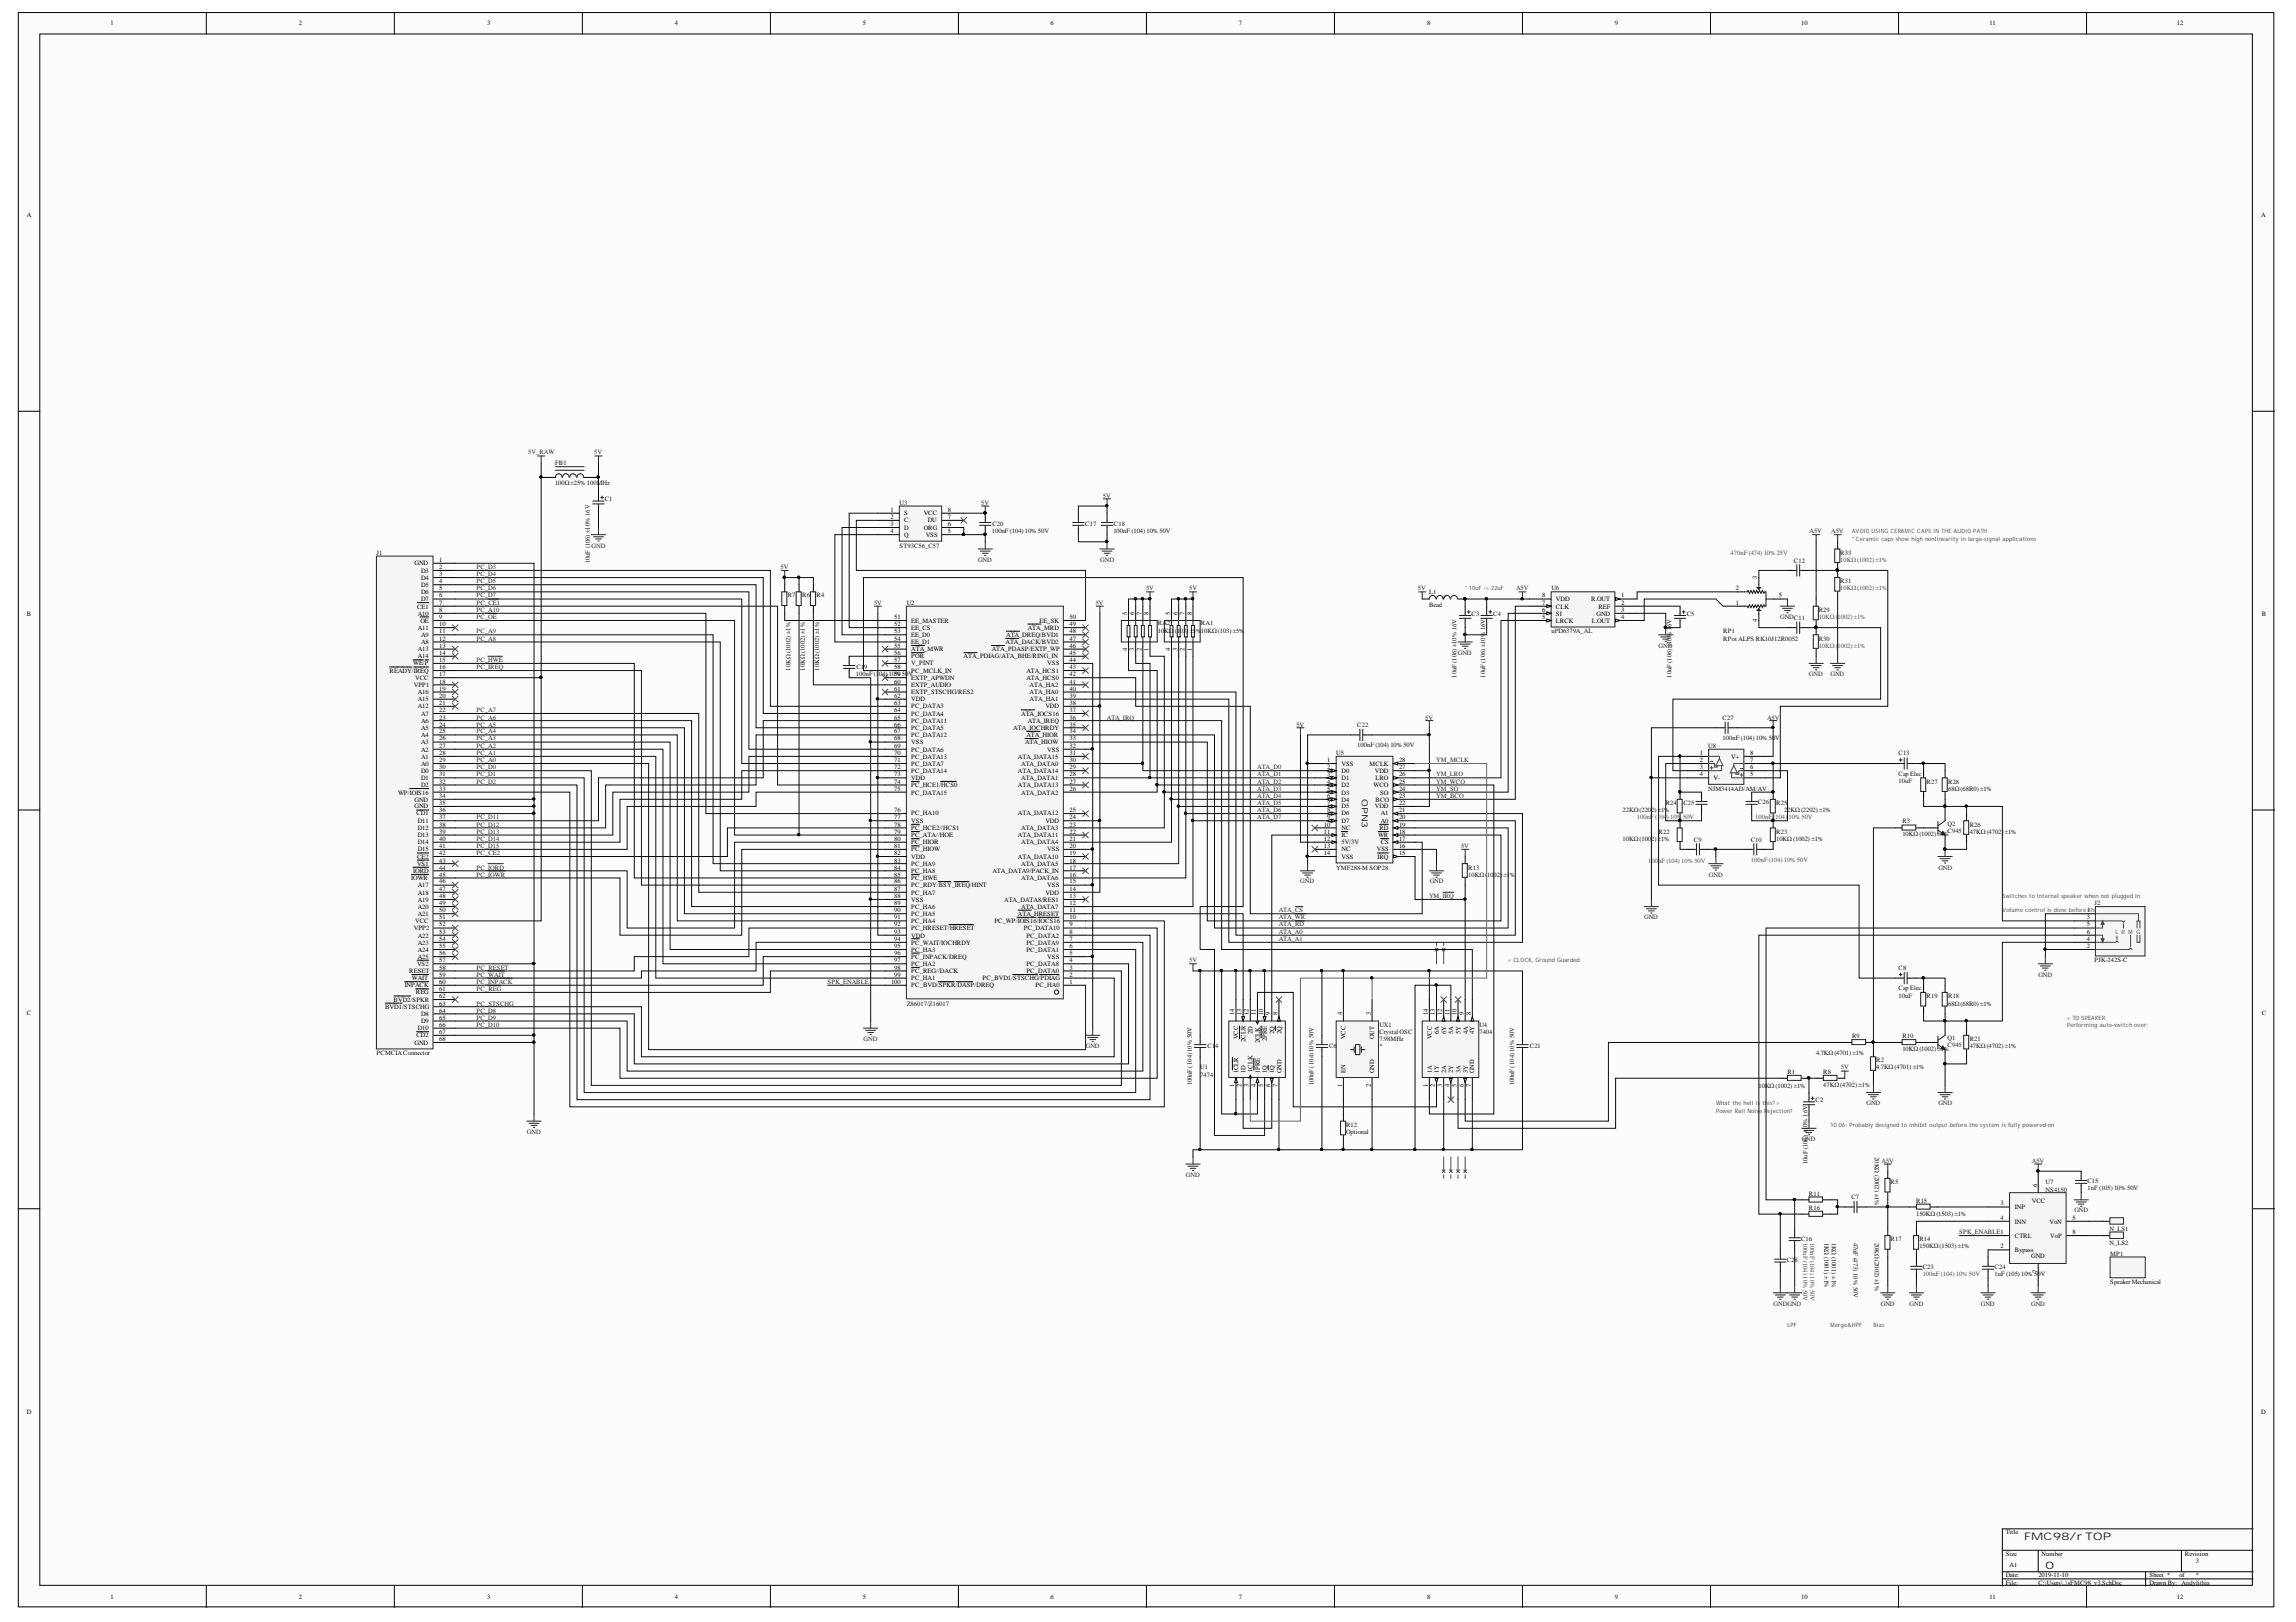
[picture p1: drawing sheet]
<svg xmlns="http://www.w3.org/2000/svg" width="297mm" height="210mm" viewBox="0 0 297 210" stroke-linecap="round" stroke-linejoin="round" font-family="sans-serif">
<defs><g id="words">
<g font-size="1.4" fill="#0e0e0e">
<text x="261.9" y="199.3">FMC98/r TOP</text>
<text x="264.6" y="203">0</text>
</g>
<text font-size="1.1" fill="#0e0e0e" x="176.2" y="103.4" transform="rotate(90 176.2 103.4)">OPN3</text>
<g font-size=".8">
<text x="14.3" y="3.3">1</text>
<text x="38.7" y="3.3">2</text>
<text x="63" y="3.3">3</text>
<text x="87.3" y="3.3">4</text>
<text x="111.6" y="3.3">5</text>
<text x="135.9" y="3.3">6</text>
<text x="160.3" y="3.3">7</text>
<text x="184.6" y="3.3">8</text>
<text x="208.9" y="3.3">9</text>
<text x="233" y="3.3">10</text>
<text x="257.4" y="3.3">11</text>
<text x="281.6" y="3.3">12</text>
<text x="3.5" y="28.1">A</text>
<text x="292.6" y="28.1">A</text>
<text x="115.2" y="66.2">1</text>
<text x="115.2" y="67.2">2</text>
<text x="115.2" y="68.1">3</text>
<text x="115.2" y="69">4</text>
<text x="117" y="66.7">S</text>
<text x="117" y="67.6">C</text>
<text x="117" y="68.5">D</text>
<text x="117" y="69.5">Q</text>
<text x="119.5" y="68.5">ORG</text>
<text x="119.5" y="66.7">VCC</text>
<text x="119.8" y="69.5">VSS</text>
<text x="120" y="67.6">DU</text>
<text x="122.6" y="69">5</text>
<text x="122.6" y="68.1">6</text>
<text x="122.6" y="67.2">7</text>
<text x="122.6" y="66.2">8</text>
<text x="53.6" y="73.2">GND</text>
<text x="54.5" y="74.1">D3</text>
<text x="54.5" y="75">D4</text>
<text x="54.5" y="76">D5</text>
<text x="54.5" y="76.9">D6</text>
<text x="54.5" y="77.8">D7</text>
<text x="56.8" y="72.7">1</text>
<text x="56.8" y="73.7">2</text>
<text x="56.8" y="74.5">3</text>
<text x="56.8" y="75.5">4</text>
<text x="56.8" y="76.4">5</text>
<text x="56.8" y="77.3">6</text>
<text x="199.5" y="77.3">8</text>
<text x="201.3" y="77.8">VDD</text>
<text x="205.9" y="77.8">R.OUT</text>
<text x="209.8" y="77.3">1</text>
<text x="224.6" y="76.4">2</text>
<text x="227.3" y="74.9" transform="rotate(-90 227.3 74.9)">3</text>
<text x="230.1" y="77.3">5</text>
<text x="3.5" y="79.8">B</text>
<text x="54" y="78.7">CE1</text>
<text x="54" y="79.7">A10</text>
<text x="54" y="81.5">A11</text>
<text x="54.4" y="80.6">OE</text>
<text x="54.5" y="82.5">A9</text>
<text x="54.5" y="83.4">A8</text>
<text x="56.8" y="78.2">7</text>
<text x="56.8" y="79.2">8</text>
<text x="56.8" y="80.1">9</text>
<text x="56.8" y="81">10</text>
<text x="56.8" y="82">11</text>
<text x="56.8" y="82.9">12</text>
<text x="56.8" y="83.8">13</text>
<text x="115.7" y="80.1">51</text>
<text x="115.7" y="81">52</text>
<text x="115.7" y="82">53</text>
<text x="115.7" y="82.9">54</text>
<text x="115.7" y="83.8">55</text>
<text x="117.9" y="80.6">EE_MASTER</text>
<text x="117.9" y="81.5">EE_CS</text>
<text x="117.9" y="82.5">EE_D0</text>
<text x="117.9" y="83.4">EE_D1</text>
<text x="130.1" y="83.4">ATA_DACK/BVD2</text>
<text x="130.2" y="82.5">ATA_DREQ/BVD1</text>
<text x="133" y="81.5">ATA_MRD</text>
<text x="134.5" y="80.6">EE_SK</text>
<text x="138.4" y="83.8">46</text>
<text x="138.4" y="82.9">47</text>
<text x="138.4" y="82">48</text>
<text x="138.4" y="81">49</text>
<text x="138.4" y="80.1">50</text>
<text x="145.8" y="79.6" transform="rotate(-90 145.8 79.6)">5</text>
<text x="146.7" y="79.6" transform="rotate(-90 146.7 79.6)">6</text>
<text x="147.7" y="79.6" transform="rotate(-90 147.7 79.6)">7</text>
<text x="148.6" y="79.6" transform="rotate(-90 148.6 79.6)">8</text>
<text x="151.4" y="79.6" transform="rotate(-90 151.4 79.6)">5</text>
<text x="152.3" y="79.6" transform="rotate(-90 152.3 79.6)">6</text>
<text x="153.3" y="79.6" transform="rotate(-90 153.3 79.6)">7</text>
<text x="154.2" y="79.6" transform="rotate(-90 154.2 79.6)">8</text>
<text x="199.5" y="80.1">5</text>
<text x="199.5" y="79.2">6</text>
<text x="199.5" y="78.2">7</text>
<text x="201.3" y="80.6">LRCK</text>
<text x="201.3" y="79.7">SI</text>
<text x="201.3" y="78.7">CLK</text>
<text x="205.9" y="80.6">L.OUT</text>
<text x="206.5" y="79.7">GND</text>
<text x="206.8" y="78.7">REF</text>
<text x="209.8" y="78.2">2</text>
<text x="209.8" y="79.2">3</text>
<text x="209.8" y="80.1">4</text>
<text x="224.6" y="78.2">1</text>
<text x="227.3" y="80.5" transform="rotate(-90 227.3 80.5)">4</text>
<text x="292.6" y="79.8">B</text>
<text x="50.4" y="87">READY/IREQ</text>
<text x="53.5" y="86.1">WE/P</text>
<text x="53.5" y="88.9">VPP1</text>
<text x="53.7" y="88">VCC</text>
<text x="54" y="84.2">A13</text>
<text x="54" y="85.2">A14</text>
<text x="54" y="89.8">A16</text>
<text x="56.8" y="84.7">14</text>
<text x="56.8" y="85.7">15</text>
<text x="56.8" y="86.6">16</text>
<text x="56.8" y="87.5">17</text>
<text x="56.8" y="88.5">18</text>
<text x="56.8" y="89.4">19</text>
<text x="115.7" y="84.7">56</text>
<text x="115.7" y="85.7">57</text>
<text x="115.7" y="86.6">58</text>
<text x="115.7" y="87.5">59</text>
<text x="115.7" y="88.5">60</text>
<text x="115.7" y="89.4">61</text>
<text x="117.9" y="84.2">ATA_MWR</text>
<text x="117.9" y="85.2">POR</text>
<text x="117.9" y="86.1">V_PINT</text>
<text x="117.9" y="87">PC_MCLK_IN</text>
<text x="117.9" y="88">EXTP_APWDN</text>
<text x="117.9" y="88.9">EXTP_AUDIO</text>
<text x="117.9" y="89.8">EXTP_STSCHG/RES2</text>
<text x="124.7" y="85.2">ATA_PDIAG/ATA_BHE/RING_IN</text>
<text x="128.3" y="84.2">ATA_PDASP/EXTP_WP</text>
<text x="132.8" y="88">ATA_HCS0</text>
<text x="132.8" y="87">ATA_HCS1</text>
<text x="133.2" y="89.8">ATA_HA0</text>
<text x="133.2" y="88.9">ATA_HA2</text>
<text x="135.5" y="86.1">VSS</text>
<text x="138.4" y="89.4">40</text>
<text x="138.4" y="88.5">41</text>
<text x="138.4" y="87.5">42</text>
<text x="138.4" y="86.6">43</text>
<text x="138.4" y="85.7">44</text>
<text x="138.4" y="84.7">45</text>
<text x="145.8" y="84.2" transform="rotate(-90 145.8 84.2)">4</text>
<text x="146.7" y="84.2" transform="rotate(-90 146.7 84.2)">3</text>
<text x="147.7" y="84.2" transform="rotate(-90 147.7 84.2)">2</text>
<text x="148.6" y="84.2" transform="rotate(-90 148.6 84.2)">1</text>
<text x="151.4" y="84.2" transform="rotate(-90 151.4 84.2)">4</text>
<text x="152.3" y="84.2" transform="rotate(-90 152.3 84.2)">3</text>
<text x="153.3" y="84.2" transform="rotate(-90 153.3 84.2)">2</text>
<text x="154.2" y="84.2" transform="rotate(-90 154.2 84.2)">1</text>
<text x="54" y="90.7">A15</text>
<text x="54" y="91.7">A12</text>
<text x="54.5" y="92.6">A7</text>
<text x="54.5" y="93.5">A6</text>
<text x="54.5" y="94.5">A5</text>
<text x="54.5" y="95.4">A4</text>
<text x="56.8" y="90.3">20</text>
<text x="56.8" y="91.3">21</text>
<text x="56.8" y="92.2">22</text>
<text x="56.8" y="93.1">23</text>
<text x="56.8" y="94">24</text>
<text x="56.8" y="94.9">25</text>
<text x="56.8" y="95.8">26</text>
<text x="115.7" y="90.3">62</text>
<text x="115.7" y="91.3">63</text>
<text x="115.7" y="92.2">64</text>
<text x="115.7" y="93.1">65</text>
<text x="115.7" y="94">66</text>
<text x="115.7" y="94.9">67</text>
<text x="115.7" y="95.8">68</text>
<text x="117.9" y="90.7">VDD</text>
<text x="117.9" y="91.7">PC_DATA3</text>
<text x="117.9" y="92.6">PC_DATA4</text>
<text x="117.9" y="93.5">PC_DATA11</text>
<text x="117.9" y="94.5">PC_DATA5</text>
<text x="117.9" y="95.4">PC_DATA12</text>
<text x="131.1" y="94.5">ATA_IOCHRDY</text>
<text x="132.1" y="92.6">ATA_IOCS16</text>
<text x="132.8" y="95.4">ATA_HIOR</text>
<text x="133" y="93.5">ATA_IREQ</text>
<text x="133.2" y="90.7">ATA_HA1</text>
<text x="135.2" y="91.7">VDD</text>
<text x="138.4" y="95.8">33</text>
<text x="138.4" y="94.9">34</text>
<text x="138.4" y="94">35</text>
<text x="138.4" y="92.2">37</text>
<text x="138.4" y="91.3">38</text>
<text x="138.4" y="93.1">36</text>
<text x="138.4" y="90.3">39</text>
<text x="54.5" y="96.3">A3</text>
<text x="54.5" y="97.3">A2</text>
<text x="54.5" y="98.2">A1</text>
<text x="54.5" y="99.1">A0</text>
<text x="54.5" y="100">D0</text>
<text x="54.5" y="101">D1</text>
<text x="54.5" y="101.9">D2</text>
<text x="56.8" y="96.7">27</text>
<text x="56.8" y="97.7">28</text>
<text x="56.8" y="98.6">29</text>
<text x="56.8" y="99.5">30</text>
<text x="56.8" y="100.5">31</text>
<text x="56.8" y="101.4">32</text>
<text x="115.7" y="96.7">69</text>
<text x="115.7" y="97.7">70</text>
<text x="115.7" y="98.6">71</text>
<text x="115.7" y="99.5">72</text>
<text x="115.7" y="100.5">73</text>
<text x="115.7" y="101.4">74</text>
<text x="117.9" y="96.3">VSS</text>
<text x="117.9" y="97.3">PC_DATA6</text>
<text x="117.9" y="98.2">PC_DATA13</text>
<text x="117.9" y="99.1">PC_DATA7</text>
<text x="117.9" y="100">PC_DATA14</text>
<text x="117.9" y="101">VDD</text>
<text x="117.9" y="101.9">PC_HCE1/HCS0</text>
<text x="131.7" y="101.9">ATA_DATA13</text>
<text x="131.7" y="100">ATA_DATA14</text>
<text x="131.7" y="98.2">ATA_DATA15</text>
<text x="132.1" y="101">ATA_DATA1</text>
<text x="132.1" y="99.1">ATA_DATA0</text>
<text x="132.6" y="96.3">ATA_HIOW</text>
<text x="135.5" y="97.3">VSS</text>
<text x="138.4" y="101.4">27</text>
<text x="138.4" y="100.5">28</text>
<text x="138.4" y="99.5">29</text>
<text x="138.4" y="98.6">30</text>
<text x="138.4" y="96.7">32</text>
<text x="138.4" y="97.7">31</text>
<text x="171.7" y="98.6">1</text>
<text x="171.7" y="99.5">2</text>
<text x="171.7" y="100.5">3</text>
<text x="171.7" y="101.4">4</text>
<text x="173.6" y="99.1">VSS</text>
<text x="173.6" y="100">D0</text>
<text x="173.6" y="101">D1</text>
<text x="173.6" y="101.9">D2</text>
<text x="177.2" y="99.1">MCLK</text>
<text x="177.7" y="101.9">WCO</text>
<text x="177.9" y="100">VDD</text>
<text x="178" y="101">LRO</text>
<text x="181" y="101.4">25</text>
<text x="181" y="100.5">26</text>
<text x="181" y="99.5">27</text>
<text x="181" y="98.6">28</text>
<text x="219.9" y="97.7">1</text>
<text x="219.9" y="98.6">2</text>
<text x="219.9" y="99.5">3</text>
<text x="219.9" y="100.5">4</text>
<text x="221.7" y="101">V-</text>
<text x="224" y="98.2">V+</text>
<text x="226.4" y="100.5">5</text>
<text x="226.4" y="99.5">6</text>
<text x="226.4" y="98.6">7</text>
<text x="226.4" y="97.7">8</text>
<text x="51.5" y="102.8">WP/IOIS16</text>
<text x="53.6" y="103.8">GND</text>
<text x="53.6" y="104.6">GND</text>
<text x="53.9" y="105.5">CD1</text>
<text x="54" y="106.5">D11</text>
<text x="54" y="107.4">D12</text>
<text x="56.8" y="102.3">33</text>
<text x="56.8" y="103.3">34</text>
<text x="56.8" y="104.2">35</text>
<text x="56.8" y="105.1">36</text>
<text x="56.8" y="106">37</text>
<text x="56.8" y="107">38</text>
<text x="56.8" y="107.9">39</text>
<text x="115.7" y="102.3">75</text>
<text x="115.7" y="105.1">76</text>
<text x="115.7" y="106">77</text>
<text x="115.7" y="107">78</text>
<text x="115.7" y="107.9">79</text>
<text x="117.9" y="102.8">PC_DATA15</text>
<text x="117.9" y="105.5">PC_HA10</text>
<text x="117.9" y="106.5">VSS</text>
<text x="117.9" y="107.4">PC_HCE2//HCS1</text>
<text x="131.7" y="105.5">ATA_DATA12</text>
<text x="132.1" y="107.4">ATA_DATA3</text>
<text x="132.1" y="102.8">ATA_DATA2</text>
<text x="135.2" y="106.5">VDD</text>
<text x="138.4" y="107.9">22</text>
<text x="138.4" y="107">23</text>
<text x="138.4" y="106">24</text>
<text x="138.4" y="105.1">25</text>
<text x="138.4" y="102.3">26</text>
<text x="171.3" y="107">10</text>
<text x="171.3" y="107.9">11</text>
<text x="171.7" y="102.3">5</text>
<text x="171.7" y="103.3">6</text>
<text x="171.7" y="104.2">7</text>
<text x="171.7" y="105.1">8</text>
<text x="171.7" y="106">9</text>
<text x="173.6" y="102.8">D3</text>
<text x="173.6" y="103.8">D4</text>
<text x="173.6" y="104.6">D5</text>
<text x="173.6" y="105.5">D6</text>
<text x="173.6" y="106.5">D7</text>
<text x="173.6" y="107.4">NC</text>
<text x="177.9" y="104.6">VDD</text>
<text x="178" y="103.8">BCO</text>
<text x="178.5" y="107.4">RD</text>
<text x="178.5" y="102.8">SO</text>
<text x="178.6" y="106.5">A0</text>
<text x="178.6" y="105.5">A1</text>
<text x="181" y="107.9">18</text>
<text x="181" y="107">19</text>
<text x="181" y="106">20</text>
<text x="181" y="105.1">21</text>
<text x="181" y="104.2">22</text>
<text x="181" y="103.3">23</text>
<text x="181" y="102.3">24</text>
<text x="53.2" y="113.9">IOWR</text>
<text x="53.5" y="113">IORD</text>
<text x="54" y="111.1">CE2</text>
<text x="54" y="112">VS1</text>
<text x="54" y="108.3">D13</text>
<text x="54" y="109.3">D14</text>
<text x="54" y="110.2">D15</text>
<text x="56.8" y="108.8">40</text>
<text x="56.8" y="109.8">41</text>
<text x="56.8" y="110.7">42</text>
<text x="56.8" y="111.6">43</text>
<text x="56.8" y="112.5">44</text>
<text x="56.8" y="113.5">45</text>
<text x="115.7" y="108.8">80</text>
<text x="115.7" y="109.8">81</text>
<text x="115.7" y="110.7">82</text>
<text x="115.7" y="111.6">83</text>
<text x="115.7" y="112.5">84</text>
<text x="115.7" y="113.5">85</text>
<text x="117.9" y="108.3">PC_ATA//HOE</text>
<text x="117.9" y="109.3">PC_HIOR</text>
<text x="117.9" y="110.2">PC_HIOW</text>
<text x="117.9" y="111.1">VDD</text>
<text x="117.9" y="112">PC_HA9</text>
<text x="117.9" y="113">PC_HA8</text>
<text x="117.9" y="113.9">PC_HWE</text>
<text x="128.4" y="113">ATA_DATA9/PACK_IN</text>
<text x="131.7" y="111.1">ATA_DATA10</text>
<text x="131.7" y="108.3">ATA_DATA11</text>
<text x="132.1" y="113.9">ATA_DATA6</text>
<text x="132.1" y="112">ATA_DATA5</text>
<text x="132.1" y="109.3">ATA_DATA4</text>
<text x="135.5" y="110.2">VSS</text>
<text x="138.4" y="113.5">16</text>
<text x="138.4" y="112.5">17</text>
<text x="138.4" y="111.6">18</text>
<text x="138.4" y="110.7">19</text>
<text x="138.4" y="109.8">20</text>
<text x="138.4" y="108.8">21</text>
<text x="171.3" y="108.8">12</text>
<text x="171.3" y="109.8">13</text>
<text x="171.3" y="110.7">14</text>
<text x="173.6" y="108.3">IC</text>
<text x="173.6" y="109.3">5V/3V</text>
<text x="173.6" y="110.2">NC</text>
<text x="173.6" y="111.1">VSS</text>
<text x="178.1" y="110.2">VSS</text>
<text x="178.2" y="111.1">IRQ</text>
<text x="178.3" y="108.3">WR</text>
<text x="178.6" y="109.3">CS</text>
<text x="181" y="110.7">15</text>
<text x="181" y="109.8">16</text>
<text x="181" y="108.8">17</text>
<text x="53.7" y="119.5">VCC</text>
<text x="54" y="114.8">A17</text>
<text x="54" y="115.8">A18</text>
<text x="54" y="116.7">A19</text>
<text x="54" y="117.6">A20</text>
<text x="54" y="118.5">A21</text>
<text x="56.8" y="114.3">46</text>
<text x="56.8" y="115.3">47</text>
<text x="56.8" y="116.2">48</text>
<text x="56.8" y="117.1">49</text>
<text x="56.8" y="118">50</text>
<text x="56.8" y="119">51</text>
<text x="56.8" y="119.9">52</text>
<text x="115.7" y="114.3">86</text>
<text x="115.7" y="115.3">87</text>
<text x="115.7" y="116.2">88</text>
<text x="115.7" y="117.1">89</text>
<text x="115.7" y="118">90</text>
<text x="115.7" y="119">91</text>
<text x="115.7" y="119.9">92</text>
<text x="117.9" y="114.8">PC_RDY/BSY_IREQ/HINT</text>
<text x="117.9" y="115.8">PC_HA7</text>
<text x="117.9" y="116.7">VSS</text>
<text x="117.9" y="117.6">PC_HA6</text>
<text x="117.9" y="118.5">PC_HA5</text>
<text x="117.9" y="119.5">PC_HA4</text>
<text x="128.6" y="119.5">PC_WP/IOIS16/IOCS16</text>
<text x="129.9" y="116.7">ATA_DATA8/RES1</text>
<text x="131.7" y="118.5">ATA_HRESET</text>
<text x="132.1" y="117.6">ATA_DATA7</text>
<text x="135.2" y="115.8">VDD</text>
<text x="135.5" y="114.8">VSS</text>
<text x="138.4" y="119.9">9</text>
<text x="138.4" y="119">10</text>
<text x="138.4" y="118">11</text>
<text x="138.4" y="117.1">12</text>
<text x="138.4" y="116.2">13</text>
<text x="138.4" y="115.3">14</text>
<text x="138.4" y="114.3">15</text>
<text x="270" y="119">3</text>
<text x="270" y="119.9">5</text>
<text x="52.9" y="125.9">RESET</text>
<text x="53.5" y="120.4">VPP2</text>
<text x="54" y="125">VS2</text>
<text x="54" y="121.3">A22</text>
<text x="54" y="122.3">A23</text>
<text x="54" y="123.2">A24</text>
<text x="54" y="124.1">A25</text>
<text x="56.8" y="120.8">53</text>
<text x="56.8" y="121.8">54</text>
<text x="56.8" y="122.7">55</text>
<text x="56.8" y="123.6">56</text>
<text x="56.8" y="124.5">57</text>
<text x="56.8" y="125.5">58</text>
<text x="115.7" y="120.8">93</text>
<text x="115.7" y="121.8">94</text>
<text x="115.7" y="122.7">95</text>
<text x="115.7" y="123.6">96</text>
<text x="115.7" y="124.5">97</text>
<text x="115.7" y="125.5">98</text>
<text x="117.9" y="120.4">PC_HRESET/HRESET</text>
<text x="117.9" y="121.3">VDD</text>
<text x="117.9" y="122.3">PC_WAIT/IOCHRDY</text>
<text x="117.9" y="123.2">PC_HA3</text>
<text x="117.9" y="124.1">PC_INPACK/DREQ</text>
<text x="117.9" y="125">PC_HA2</text>
<text x="117.9" y="125.9">PC_REG//DACK</text>
<text x="132.4" y="120.4">PC_DATA10</text>
<text x="132.8" y="125.9">PC_DATA0</text>
<text x="132.8" y="125">PC_DATA8</text>
<text x="132.8" y="123.2">PC_DATA1</text>
<text x="132.8" y="122.3">PC_DATA9</text>
<text x="132.8" y="121.3">PC_DATA2</text>
<text x="135.5" y="124.1">VSS</text>
<text x="138.4" y="125.5">3</text>
<text x="138.4" y="124.5">4</text>
<text x="138.4" y="123.6">5</text>
<text x="138.4" y="122.7">6</text>
<text x="138.4" y="121.8">7</text>
<text x="138.4" y="120.8">8</text>
<text x="270" y="121.8">4</text>
<text x="270" y="122.7">2</text>
<text x="270" y="120.8">6</text>
<text x="3.5" y="131.4">C</text>
<text x="49.8" y="130.5">BVD1/STSCHG</text>
<text x="50.9" y="129.6">BVD2/SPKR</text>
<text x="52.4" y="127.8">INPACK</text>
<text x="53.3" y="126.8">WAIT</text>
<text x="53.8" y="128.7">REG</text>
<text x="54.5" y="131.5">D8</text>
<text x="56.8" y="126.4">59</text>
<text x="56.8" y="127.3">60</text>
<text x="56.8" y="128.3">61</text>
<text x="56.8" y="129.2">62</text>
<text x="56.8" y="130.1">63</text>
<text x="56.8" y="131.1">64</text>
<text x="56.8" y="132">65</text>
<text x="115.3" y="127.3">100</text>
<text x="115.7" y="126.4">99</text>
<text x="117.9" y="126.8">PC_HA1</text>
<text x="117.9" y="127.8">PC_BVD/SPKR/DASP/DREQ</text>
<text x="127.1" y="126.8">PC_BVD1/STSCHG/PDIAG</text>
<text x="134" y="127.8">PC_HA0</text>
<text x="138.4" y="127.3">1</text>
<text x="138.4" y="126.4">2</text>
<text x="159.7" y="131.4" transform="rotate(-90 159.7 131.4)">14</text>
<text x="160.6" y="131.4" transform="rotate(-90 160.6 131.4)">13</text>
<text x="161.5" y="131.4" transform="rotate(-90 161.5 131.4)">12</text>
<text x="162.5" y="131.4" transform="rotate(-90 162.5 131.4)">11</text>
<text x="163.4" y="131.4" transform="rotate(-90 163.4 131.4)">10</text>
<text x="164.3" y="131.4" transform="rotate(-90 164.3 131.4)">9</text>
<text x="165.3" y="131.4" transform="rotate(-90 165.3 131.4)">8</text>
<text x="173.6" y="131.4" transform="rotate(-90 173.6 131.4)">4</text>
<text x="177.4" y="131.4" transform="rotate(-90 177.4 131.4)">3</text>
<text x="184.7" y="131.4" transform="rotate(-90 184.7 131.4)">14</text>
<text x="185.6" y="131.4" transform="rotate(-90 185.6 131.4)">13</text>
<text x="186.6" y="131.4" transform="rotate(-90 186.6 131.4)">12</text>
<text x="187.5" y="131.4" transform="rotate(-90 187.5 131.4)">11</text>
<text x="188.4" y="131.4" transform="rotate(-90 188.4 131.4)">10</text>
<text x="189.4" y="131.4" transform="rotate(-90 189.4 131.4)">9</text>
<text x="190.3" y="131.4" transform="rotate(-90 190.3 131.4)">8</text>
<text x="292.6" y="131.4">C</text>
<text x="53.6" y="135.2">GND</text>
<text x="53.9" y="134.3">CD2</text>
<text x="54" y="133.3">D10</text>
<text x="54.5" y="132.4">D9</text>
<text x="56.8" y="132.9">66</text>
<text x="56.8" y="133.8">67</text>
<text x="56.8" y="134.7">68</text>
<text x="160.2" y="134.5" transform="rotate(-90 160.2 134.5)">VCC</text>
<text x="161.1" y="134.9" transform="rotate(-90 161.1 134.9)">2CLR</text>
<text x="162.1" y="133.8" transform="rotate(-90 162.1 133.8)">2D</text>
<text x="163" y="135" transform="rotate(-90 163 135)">2CLK</text>
<text x="163.9" y="134.8" transform="rotate(-90 163.9 134.8)">2PRE</text>
<text x="164.8" y="133.8" transform="rotate(-90 164.8 133.8)">2Q</text>
<text x="165.8" y="133.8" transform="rotate(-90 165.8 133.8)">2Q</text>
<text x="174.1" y="134.5" transform="rotate(-90 174.1 134.5)">VCC</text>
<text x="177.8" y="134.5" transform="rotate(-90 177.8 134.5)">OUT</text>
<text x="185.2" y="134.5" transform="rotate(-90 185.2 134.5)">VCC</text>
<text x="186.2" y="133.8" transform="rotate(-90 186.2 133.8)">6A</text>
<text x="187.1" y="133.8" transform="rotate(-90 187.1 133.8)">6Y</text>
<text x="188" y="133.8" transform="rotate(-90 188 133.8)">5A</text>
<text x="188.9" y="133.8" transform="rotate(-90 188.9 133.8)">5Y</text>
<text x="189.9" y="133.8" transform="rotate(-90 189.9 133.8)">4A</text>
<text x="190.7" y="133.8" transform="rotate(-90 190.7 133.8)">4Y</text>
<text x="159.7" y="140.7" transform="rotate(-90 159.7 140.7)">1</text>
<text x="160.2" y="138.9" transform="rotate(-90 160.2 138.9)">1CLR</text>
<text x="160.6" y="140.7" transform="rotate(-90 160.6 140.7)">2</text>
<text x="161.1" y="138.9" transform="rotate(-90 161.1 138.9)">1D</text>
<text x="161.5" y="140.7" transform="rotate(-90 161.5 140.7)">3</text>
<text x="162.1" y="138.7" transform="rotate(-90 162.1 138.7)">1CLK</text>
<text x="162.5" y="140.7" transform="rotate(-90 162.5 140.7)">4</text>
<text x="163" y="138.9" transform="rotate(-90 163 138.9)">1PRE</text>
<text x="163.4" y="140.7" transform="rotate(-90 163.4 140.7)">5</text>
<text x="163.9" y="138.9" transform="rotate(-90 163.9 138.9)">1Q</text>
<text x="164.3" y="140.7" transform="rotate(-90 164.3 140.7)">6</text>
<text x="164.8" y="138.9" transform="rotate(-90 164.8 138.9)">1Q</text>
<text x="165.3" y="140.7" transform="rotate(-90 165.3 140.7)">7</text>
<text x="165.8" y="138.9" transform="rotate(-90 165.8 138.9)">GND</text>
<text x="173.6" y="140.7" transform="rotate(-90 173.6 140.7)">1</text>
<text x="174.1" y="138.9" transform="rotate(-90 174.1 138.9)">EN</text>
<text x="177.4" y="140.7" transform="rotate(-90 177.4 140.7)">2</text>
<text x="177.8" y="138.9" transform="rotate(-90 177.8 138.9)">GND</text>
<text x="184.7" y="140.7" transform="rotate(-90 184.7 140.7)">1</text>
<text x="185.2" y="138.9" transform="rotate(-90 185.2 138.9)">1A</text>
<text x="185.6" y="140.7" transform="rotate(-90 185.6 140.7)">2</text>
<text x="186.2" y="138.9" transform="rotate(-90 186.2 138.9)">1Y</text>
<text x="186.6" y="140.7" transform="rotate(-90 186.6 140.7)">3</text>
<text x="187.1" y="138.9" transform="rotate(-90 187.1 138.9)">2A</text>
<text x="187.5" y="140.7" transform="rotate(-90 187.5 140.7)">4</text>
<text x="188" y="138.9" transform="rotate(-90 188 138.9)">2Y</text>
<text x="188.4" y="140.7" transform="rotate(-90 188.4 140.7)">5</text>
<text x="188.9" y="138.9" transform="rotate(-90 188.9 138.9)">3A</text>
<text x="189.4" y="140.7" transform="rotate(-90 189.4 140.7)">6</text>
<text x="189.9" y="138.9" transform="rotate(-90 189.9 138.9)">3Y</text>
<text x="190.3" y="140.7" transform="rotate(-90 190.3 140.7)">7</text>
<text x="190.7" y="138.9" transform="rotate(-90 190.7 138.9)">GND</text>
<text x="258.8" y="156">3</text>
<text x="262.9" y="155.7">VCC</text>
<text x="263.5" y="153.6" transform="rotate(-90 263.5 153.6)">6</text>
<text x="258.8" y="161.6">2</text>
<text x="258.8" y="157.8">4</text>
<text x="260.7" y="160.2">CTRL</text>
<text x="260.7" y="156.5">INP</text>
<text x="260.7" y="158.3">INN</text>
<text x="265.1" y="158.3">VoN</text>
<text x="265.2" y="160.2">VoP</text>
<text x="268.1" y="157.8">5</text>
<text x="268.1" y="159.7">8</text>
<text x="260.7" y="162.1">Bypass</text>
<text x="262.8" y="162.7">GND</text>
<text x="263.5" y="164.8" transform="rotate(-90 263.5 164.8)">7</text>
<text x="3.5" y="182.9">D</text>
<text x="292.6" y="182.9">D</text>
<text x="259.5" y="198.6">Title</text>
<text x="259.5" y="201.4">Size</text>
<text x="260" y="202.8">A1</text>
<text x="264.1" y="201.4">Number</text>
<text x="282.7" y="201.4">Revision</text>
<text x="14.3" y="206.9">1</text>
<text x="38.7" y="206.9">2</text>
<text x="63" y="206.9">3</text>
<text x="87.3" y="206.9">4</text>
<text x="111.6" y="206.9">5</text>
<text x="135.9" y="206.9">6</text>
<text x="160.3" y="206.9">7</text>
<text x="184.6" y="206.9">8</text>
<text x="208.9" y="206.9">9</text>
<text x="233" y="206.9">10</text>
<text x="257.4" y="206.9">11</text>
<text x="259.5" y="204.1">Date:</text>
<text x="259.5" y="205.1">File:</text>
<text x="263.7" y="204.1">2019-11-10</text>
<text x="263.7" y="205.1">C:\Users\..\sFMC98_v3.SchDoc</text>
<text x="278.1" y="204.1">Sheet *</text>
<text x="278.1" y="205.1">Drawn By: Andylithia</text>
<text x="281.6" y="206.9">12</text>
<text x="282" y="204.1">of</text>
</g>
<g font-size=".8" fill="#262626">
<text x="68.3" y="58.8">5V_RAW</text>
<text x="76.9" y="58.8">5V</text>
<text x="127" y="65.3">5V</text>
<text x="142.7" y="64.4">5V</text>
<text x="76.5" y="70.9">GND</text>
<text x="234.1" y="69">A5V</text>
<text x="236.9" y="69">A5V</text>
<text x="61.7" y="73.7">PC_D3</text>
<text x="61.7" y="74.5">PC_D4</text>
<text x="61.7" y="75.5">PC_D5</text>
<text x="61.7" y="76.4">PC_D6</text>
<text x="61.7" y="77.3">PC_D7</text>
<text x="101" y="73.7">5V</text>
<text x="126.5" y="72.7">GND</text>
<text x="142.3" y="72.7">GND</text>
<text x="148.3" y="76.4">5V</text>
<text x="153.8" y="76.4">5V</text>
<text x="183.4" y="76.4">5V</text>
<text x="196.1" y="76.4">A5V</text>
<text x="61.7" y="78.2">PC_CE1</text>
<text x="61.7" y="79.2">PC_A10</text>
<text x="61.7" y="80.1">PC_OE</text>
<text x="61.7" y="82.9">PC_A8</text>
<text x="61.7" y="82">PC_A9</text>
<text x="113.1" y="78.2">5V</text>
<text x="141.8" y="78.2">5V</text>
<text x="214.6" y="83.8">GND</text>
<text x="230.3" y="80.1">GNDC11</text>
<text x="61.7" y="85.7">PC_HWE</text>
<text x="61.7" y="86.6">PC_IREQ</text>
<text x="188.6" y="84.7">GND</text>
<text x="234" y="87.5">GND</text>
<text x="236.8" y="87.5">GND</text>
<text x="61.7" y="95.8">PC_A3</text>
<text x="61.7" y="94.9">PC_A4</text>
<text x="61.7" y="94">PC_A5</text>
<text x="61.7" y="93.1">PC_A6</text>
<text x="61.7" y="92.2">PC_A7</text>
<text x="143.2" y="93.1">ATA_IRQ</text>
<text x="167.7" y="94">5V</text>
<text x="184.4" y="93.1">5V</text>
<text x="228.6" y="93.1">A5V</text>
<text x="61.7" y="97.7">PC_A1</text>
<text x="61.7" y="96.7">PC_A2</text>
<text x="61.7" y="98.6">PC_A0</text>
<text x="61.7" y="99.5">PC_D0</text>
<text x="61.7" y="100.5">PC_D1</text>
<text x="61.7" y="101.4">PC_D2</text>
<text x="162.6" y="101.4">ATA_D2</text>
<text x="162.6" y="99.5">ATA_D0</text>
<text x="162.6" y="100.5">ATA_D1</text>
<text x="185.8" y="100.5">YM_LRO</text>
<text x="185.8" y="101.4">YM_WCO</text>
<text x="185.8" y="98.6">YM_MCLK</text>
<text x="61.7" y="106">PC_D11</text>
<text x="61.7" y="107">PC_D12</text>
<text x="61.7" y="107.9">PC_D13</text>
<text x="162.6" y="102.3">ATA_D3</text>
<text x="162.6" y="103.3">ATA_D4</text>
<text x="162.6" y="104.2">ATA_D5</text>
<text x="162.6" y="105.1">ATA_D6</text>
<text x="162.6" y="106">ATA_D7</text>
<text x="185.8" y="102.3">YM_SO</text>
<text x="185.8" y="103.3">YM_BCO</text>
<text x="61.7" y="113.5">PC_IOWR</text>
<text x="61.7" y="112.5">PC_IORD</text>
<text x="61.7" y="110.7">PC_CE2</text>
<text x="61.7" y="109.8">PC_D15</text>
<text x="61.7" y="108.8">PC_D14</text>
<text x="189" y="109.8">5V</text>
<text x="221.1" y="113.5">GND</text>
<text x="250.8" y="112.5">GND</text>
<text x="165.4" y="118">ATA_CS</text>
<text x="165.4" y="119.9">ATA_RD</text>
<text x="165.4" y="119">ATA_WR</text>
<text x="168.2" y="114.3">GND</text>
<text x="184.9" y="116.2">YM_IRQ</text>
<text x="185" y="114.3">GND</text>
<text x="212.7" y="119">GND</text>
<text x="61.7" y="125.5">PC_RESET</text>
<text x="153.8" y="124.5">5V</text>
<text x="165.4" y="120.8">ATA_A0</text>
<text x="165.4" y="121.8">ATA_A1</text>
<text x="61.7" y="131.1">PC_D8</text>
<text x="61.7" y="132">PC_D9</text>
<text x="61.7" y="130.1">PC_STSCHG</text>
<text x="61.7" y="128.3">PC_REG</text>
<text x="61.7" y="127.3">PC_INPACK</text>
<text x="61.7" y="126.4">PC_WAIT</text>
<text x="107.1" y="127.3">SPK_ENABLE</text>
<text x="263.7" y="126.4">GND</text>
<text x="61.7" y="132.9">PC_D10</text>
<text x="111.7" y="134.7">GND</text>
<text x="140.5" y="135.6">GND</text>
<text x="238.2" y="138.4">5V</text>
<text x="241.5" y="143">GND</text>
<text x="250.8" y="143">GND</text>
<text x="68.2" y="146.8">GND</text>
<text x="233.1" y="147.7">GND</text>
<text x="153.4" y="152.3">GND</text>
<text x="243.4" y="150.5">A5V</text>
<text x="262.9" y="150.5">A5V</text>
<text x="253.5" y="159.7">SPK_ENABLE1</text>
<text x="268.4" y="156.9">GND</text>
<text x="229.5" y="169">GNDGND</text>
<text x="243.3" y="169">GND</text>
<text x="247.1" y="169">GND</text>
<text x="256.3" y="169">GND</text>
<text x="262.8" y="169">GND</text>
</g>
<g font-size=".8" fill="#0e0e0e">
<text x="71.8" y="60.2">FB1</text>
<text x="71.8" y="62.8">100Ω±25% 100MHz</text>
<text x="78.2" y="64.8">C1</text>
<text x="116.4" y="65.3">U3</text>
<text x="48.7" y="71.8">J1</text>
<text x="116.4" y="70.9">ST93C56_C57</text>
<text x="128.3" y="68.9">100nF (104) 10% 50V</text>
<text x="128.4" y="68.1">C20</text>
<text x="140.4" y="68.1">C17</text>
<text x="144" y="68.9">100nF (104) 10% 50V</text>
<text x="144.1" y="68.1">C18</text>
<text x="238.1" y="71.8">R33</text>
<text x="76.3" y="72.9" transform="rotate(-90 76.3 72.9)">10uF (106) ±10% 16V</text>
<text x="101.9" y="77.3">R7</text>
<text x="103.8" y="77.3">R6</text>
<text x="105.6" y="77.3">R4</text>
<text x="184.9" y="76.9">L1</text>
<text x="200.7" y="76.4">U6</text>
<text x="232.1" y="72.8">C12</text>
<text x="238.1" y="75.5">R31</text>
<text x="117.3" y="78.2">U2</text>
<text x="149.8" y="80.9">RA2</text>
<text x="149.8" y="81.9">10KΩ(103) ±5%</text>
<text x="155.4" y="80.9">RA1</text>
<text x="155.4" y="81.9">10KΩ(103) ±5%</text>
<text x="184.9" y="78.6">Bead</text>
<text x="190.4" y="79.7">C3</text>
<text x="193.2" y="79.7">C4</text>
<text x="200.7" y="82">uPD6379A_AL</text>
<text x="218.2" y="79.7">C5</text>
<text x="222.9" y="82">RP1</text>
<text x="222.9" y="82.9">RPot ALPS RK10J12R0052</text>
<text x="235.3" y="79.2">R29</text>
<text x="235.3" y="82.9">R30</text>
<text x="102.3" y="86.8" transform="rotate(-90 102.3 86.8)">10KΩ (1002) ±1%</text>
<text x="104.1" y="86.8" transform="rotate(-90 104.1 86.8)">10KΩ (1002) ±1%</text>
<text x="106" y="86.8" transform="rotate(-90 106 86.8)">10KΩ (1002) ±1%</text>
<text x="110.7" y="87.5">100nF (104) 10% 50V</text>
<text x="110.8" y="86.6">C19</text>
<text x="188.4" y="87.7" transform="rotate(-90 188.4 87.7)">10uF (106) ±10% 16V</text>
<text x="192.2" y="87.7" transform="rotate(-90 192.2 87.7)">10uF (106) ±10% 16V</text>
<text x="216.3" y="87.7" transform="rotate(-90 216.3 87.7)">10uF (106) ±10% 16V</text>
<text x="175.6" y="94.1">C22</text>
<text x="222.9" y="93.2">C27</text>
<text x="222.9" y="95.7">100nF (104) 10% 50V</text>
<text x="172.9" y="97.7">U5</text>
<text x="175.6" y="96.7">100nF (104) 10% 50V</text>
<text x="221" y="96.7">U8</text>
<text x="245.6" y="101.3">10uF</text>
<text x="245.6" y="97.8">C13</text>
<text x="245.6" y="100.4">Cap Elec</text>
<text x="249.2" y="101.4">R27</text>
<text x="252" y="101.4">R28</text>
<text x="209.9" y="105.1">22KΩ(2202) ±1%</text>
<text x="214.6" y="107.9">R22</text>
<text x="215.5" y="104.2">R24</text>
<text x="217.8" y="104.2">C25</text>
<text x="221" y="102.3">NJM3414AD/AM/AV</text>
<text x="227.4" y="104.1">C26</text>
<text x="229.8" y="107.9">R23</text>
<text x="229.8" y="104.2">R25</text>
<text x="230.8" y="105.1">22KΩ(2202) ±1%</text>
<text x="246.1" y="106.5">R3</text>
<text x="252" y="106.9">Q2</text>
<text x="252" y="107.8">C945</text>
<text x="252" y="102.3">68Ω(68R0) ±1%</text>
<text x="254.8" y="107">R26</text>
<text x="254.8" y="107.9">47KΩ(4702)</text>
<text x="259.4" y="107.9">±1%</text>
<text x="172.9" y="112.5">YMF288-M SOP28</text>
<text x="190" y="112.5">R13</text>
<text x="190" y="113.5">10KΩ(</text>
<text x="192.4" y="113.5">1002)</text>
<text x="194.5" y="113.5">±1%</text>
<text x="209.9" y="108.8">10KΩ(1002) ±1%</text>
<text x="219.1" y="108.9">C9</text>
<text x="226.5" y="108.9">C10</text>
<text x="229.8" y="108.8">10KΩ(1002) ±1%</text>
<text x="246.1" y="108.2">10KΩ(1002) ±1%</text>
<text x="271" y="117.1">J2</text>
<text x="245.6" y="125.6">C8</text>
<text x="271" y="124.5">PJK-242S-C</text>
<text x="117.3" y="130.1">Z86017/Z16017</text>
<text x="245.6" y="129.1">10uF</text>
<text x="245.6" y="128.2">Cap Elec</text>
<text x="249.2" y="129.2">R19</text>
<text x="252" y="129.2">R18</text>
<text x="252" y="130.1">68Ω(68R0) ±1%</text>
<text x="48.7" y="136.5">PCMCIA Connector</text>
<text x="156.2" y="135.6">C14</text>
<text x="171.9" y="135.6">C6</text>
<text x="178.5" y="134.7">7.98MHz</text>
<text x="178.5" y="135.6">*</text>
<text x="178.5" y="132.9">UX1</text>
<text x="178.5" y="133.8">Crystal OSC</text>
<text x="191.4" y="132.9">U4</text>
<text x="191.4" y="133.8">7404</text>
<text x="197.9" y="135.6">C21</text>
<text x="235" y="136.5">4.7KΩ(4701) ±1%</text>
<text x="239.6" y="134.3">R9</text>
<text x="242.7" y="137.5">R2</text>
<text x="246.1" y="134.3">R10</text>
<text x="246.1" y="136">10KΩ(1002) ±1%</text>
<text x="252" y="134.6">Q1</text>
<text x="252" y="135.5">C945</text>
<text x="254.8" y="134.7">R21</text>
<text x="254.8" y="135.6">47KΩ(4702) ±1%</text>
<text x="154.2" y="140.4" transform="rotate(-90 154.2 140.4)">100nF (104)10% 50V</text>
<text x="155.3" y="138.4">U1</text>
<text x="155.3" y="139.3">7474</text>
<text x="169.9" y="140.4" transform="rotate(-90 169.9 140.4)">100nF (104)10% 50V</text>
<text x="195.9" y="140.4" transform="rotate(-90 195.9 140.4)">100nF (104)10% 50V</text>
<text x="227.5" y="140.8">10KΩ(1002) ±1%</text>
<text x="231.2" y="139">R1</text>
<text x="234.9" y="142.6">C2</text>
<text x="235.9" y="139">R8</text>
<text x="235.9" y="140.7">47KΩ(4702) ±1%</text>
<text x="242.7" y="138.4">4.7KΩ(4701) ±1%</text>
<text x="174.1" y="145.8">R12</text>
<text x="174.1" y="146.8">Optional</text>
<text x="242.6" y="149.7" transform="rotate(90 242.6 149.7)">20KΩ (2002) ±1%</text>
<text x="233.9" y="150.7" transform="rotate(-90 233.9 150.7)">10uF (106) ±10% 16V</text>
<text x="234" y="154.7">R11</text>
<text x="239.5" y="155.2">C7</text>
<text x="244.6" y="153.3">R5</text>
<text x="247.9" y="155.6">R15</text>
<text x="264.6" y="153.3">U7</text>
<text x="264.6" y="154.2">NS4150</text>
<text x="270.1" y="153.1">C15</text>
<text x="270.1" y="154">1uF (105) 10% 50V</text>
<text x="233" y="160.5">C16</text>
<text x="234" y="156.6">R16</text>
<text x="236.1" y="160.8" transform="rotate(90 236.1 160.8)">1KΩ (1001) ±1%</text>
<text x="237" y="160.8" transform="rotate(90 237 160.8)">1KΩ (1001) ±1%</text>
<text x="239.8" y="160.8" transform="rotate(90 239.8 160.8)">47nF (473) 10% 50V</text>
<text x="242.6" y="160.8" transform="rotate(90 242.6 160.8)">20KΩ (2002) ±1%</text>
<text x="244.6" y="160.6">R17</text>
<text x="247.9" y="157.3">150KΩ(1503) ±1%</text>
<text x="248.3" y="160.6">R14</text>
<text x="248.3" y="161.6">150KΩ(1503) ±1%</text>
<text x="272.9" y="159.3">N_LS1</text>
<text x="272.9" y="161.1">N_LS2</text>
<text x="231.1" y="163.3">C28</text>
<text x="248.7" y="164.3">C23</text>
<text x="258" y="164.3">C24</text>
<text x="258" y="165.2">1uF (105) 10% 50V</text>
<text x="273" y="162.5">MP1</text>
<text x="273" y="166.2">SpeakerMechanical</text>
<text x="284.1" y="202.3">3</text>
<text x="284.1" y="204.1">*</text>
</g>
<g font-size=".8" fill="#4c4c4c">
<text x="223.9" y="71.8">470nF (474) 10% 25V</text>
<text x="239.6" y="69">AVOID USING CERAMIC CAPS IN THE AUDIO PATH</text>
<text x="238.1" y="72.7">10KΩ(1002) ±1%</text>
<text x="238.1" y="76.4">10KΩ(1002) ±1%</text>
<text x="235.3" y="80.1">10KΩ(1002) ±1%</text>
<text x="235.3" y="83.8">10KΩ(1002) ±1%</text>
<text x="211.8" y="106">100nF (104) 10% 50V</text>
<text x="227.1" y="106">100nF (104)</text>
<text x="231.4" y="106">10% 50V</text>
<text x="213.2" y="111.6">100nF (104) 10% 50V</text>
<text x="226.5" y="111.5">100nF (104) 10% 50V</text>
<text x="233.3" y="160.8" transform="rotate(90 233.3 160.8)">100nF (104) 10% 50V</text>
<text x="234.2" y="160.8" transform="rotate(90 234.2 160.8)">100nF (104) 10% 50V</text>
<text x="248.7" y="165.2">100nF (104) 10% 50V</text>
</g>
<g font-size=".8" fill="#444">
<text x="239.6" y="70">* Ceramic caps show high nonlinearity in large-signal applications</text>
<text x="189.5" y="76.4">* 10uF -&gt; 22uF</text>
<text x="259.1" y="116.2">Switches to internal speaker when not plugged in.</text>
<text x="259.1" y="118">Volume control is done before1thi</text>
<text x="271.2" y="118">s stage</text>
<text x="195.1" y="124.5">&lt; CLOCK, Ground Guarded</text>
<text x="273.7" y="120.8">L R M G</text>
<text x="267.4" y="132">&lt; TO SPEAKER</text>
<text x="267.4" y="132.9">Performing auto-switch over:</text>
<text x="222" y="143">What the hell is</text>
<text x="222" y="144">Power Rail Nois</text>
<text x="227.6" y="144">e R</text>
<text x="228" y="143">this? &gt;</text>
<text x="228.7" y="144">ejection?</text>
<text x="236.8" y="145.8">10.06: Probably designed to inhibit output before the system is fully powered-on</text>
<text x="231.2" y="171.8">LPF</text>
<text x="236.8" y="171.8">Merge&amp;HPF</text>
<text x="242.4" y="171.8">Bias</text>
</g>
</g></defs>
<g fill="#fcfcfc" stroke="#000" stroke-width=".13">
<path d="M2.4 1.6h291.8v206.3h-291.8z"/>
<path d="M5.1 4.4h286.3v200.8h-286.3z"/>
</g>
<g fill="none" stroke="#000" stroke-width=".13">
<path d="M26.7 1.6v2.8M51 1.6v2.8M75.3 1.6v2.8M99.7 1.6v2.8M124 1.6v2.8M148.3 1.6v2.8M172.6 1.6v2.8M197 1.6v2.8M221.3 1.6v2.8M245.6 1.6v2.8M269.9 1.6v2.8M2.4 53.2h2.7"/>
<path d="M291.5 53.2h2.8M2.4 104.8h2.7M291.5 104.8h2.8M2.4 156.4h2.7M291.5 156.4h2.8M291.5 197.8h-32.4v7.5M26.7 205.3v2.7M51 205.3v2.7M75.3 205.3v2.7M99.7 205.3v2.7M124 205.3v2.7M148.3 205.3v2.7"/>
<path d="M172.6 205.3v2.7M197 205.3v2.7M221.3 205.3v2.7M245.6 205.3v2.7M259.1 200.6h32.4M259.1 203.4h32.4M259.1 204.3h32.4M263.7 200.6v2.8M269.9 205.3v2.7M277.6 203.4v1.9M282.2 200.6v2.8"/>
</g>
<path d="M200.7 76.6h8.2v4.5h-8.2z" fill="#f5f5f5" stroke="#262626" stroke-width=".13"/>
<path d="M209 77.5h2.8" fill="none" stroke="#000" stroke-width=".13"/>
<path d="M209 77.3l.6 .2-.6 .2z" fill="#fcfcfc"/>
<path d="M209 77.3l.6 .2-.6 .2zM209 78.4h2.8M209 79.4h2.8M209 80.3h2.8" fill="none" stroke="#000" stroke-width=".13"/>
<path d="M209 80.1l.6 .2-.6 .2z" fill="#fcfcfc"/>
<path d="M197.9 80.3h2.8M209 80.1l.6 .2-.6 .2z" fill="none" stroke="#000" stroke-width=".13"/>
<path d="M200.1 80.1l.6 .2-.6 .2z" fill="#fcfcfc"/>
<path d="M197.9 79.4h2.8M200.1 80.1l.6 .2-.6 .2z" fill="none" stroke="#000" stroke-width=".13"/>
<path d="M200.1 79.2l.6 .2-.6 .2z" fill="#fcfcfc"/>
<path d="M197.9 78.4h2.8M200.1 79.2l.6 .2-.6 .2z" fill="none" stroke="#000" stroke-width=".13"/>
<path d="M200.1 78.3l.6 .1-.6 .2z" fill="#fcfcfc"/>
<path d="M197.9 77.5h2.8M200.1 78.3l.6 .1-.6 .2z" fill="none" stroke="#000" stroke-width=".13"/>
<path d="M117.3 78.4h20.3v50.9h-20.3z" fill="#f5f5f5" stroke="#262626" stroke-width=".13"/>
<g fill="none" stroke="#000" stroke-width=".13">
<path d="M184 77.5h.9M188.6 77.5h1M114.5 99.7h2.8M114.5 98.8h2.8M114.5 97h2.8M114.5 96h2.8M114.5 95.1h2.8M114.5 94.2h2.8M114.5 92.3h2.8M114.5 91.4h2.8M114.5 93.3h2.8M114.5 90.5h2.8"/>
<path d="M114.5 89.6h2.8M114.5 97.9h2.8M114.5 88.6h2.8M114.5 87.7h2.8M114.5 86.8h2.8M114.5 85.9h2.8M114.5 84.9h2.8M114.5 84h2.8M114.5 83.1h2.8M114.5 82.1h2.8M114.5 81.2h2.8M114.5 80.3h2.8"/>
<path d="M117.9 84.5h1.7M117.9 83.5h1.7M124.7 84.5h1.7M128.3 83.5h1.7M130.1 82.6h1.7M130.2 81.7h1.7M132.1 91.9h1.8M132.6 95.6h1.7M132.8 94.6h1.7M133 80.8h1.7M137.7 99.7h2.7M137.7 98.8h2.7"/>
<path d="M137.7 97h2.7M137.7 96h2.7M137.7 95.1h2.7M137.7 94.2h2.7M137.7 92.3h2.7M137.7 91.4h2.7M137.7 93.3h2.7M137.7 90.5h2.7M137.7 89.6h2.7M137.7 97.9h2.7M137.7 88.6h2.7M137.7 87.7h2.7"/>
<path d="M137.7 86.8h2.7M137.7 85.9h2.7M137.7 84.9h2.7M137.7 84h2.7M137.7 83.1h2.7M137.7 82.1h2.7M137.7 81.2h2.7M137.7 80.3h2.7M114.5 119.2h2.8M114.5 118.2h2.8M114.5 117.3h2.8M114.5 116.4h2.8"/>
<path d="M114.5 115.5h2.8M114.5 114.5h2.8M114.5 113.6h2.8M114.5 112.7h2.8M114.5 111.8h2.8M114.5 110.8h2.8M114.5 109.9h2.8M114.5 109h2.8M114.5 108.1h2.8M114.5 107.1h2.8M114.5 106.2h2.8M114.5 105.3h2.8"/>
<path d="M114.5 102.5h2.8M114.5 101.6h2.8M114.5 100.7h2.8M117.9 101.1h1M117.9 106.7h1M117.9 107.6h1M117.9 108.5h1M117.9 109.5h1M117.9 113.2h1M121.4 114.1h1.6M121.7 101.1h2M122.8 119.6h3.1"/>
<path d="M123.4 114.1h2M131.6 118.7h1.6M131.7 117.8h1.7M133.3 118.7h.7M134.3 118.7h1.9M136.3 118.7h.7M137.7 119.2h2.7M137.7 118.2h2.7M137.7 117.3h2.7M137.7 116.4h2.7M137.7 115.5h2.7M137.7 114.5h2.7"/>
<path d="M137.7 113.6h2.7M137.7 112.7h2.7M137.7 111.8h2.7M137.7 110.8h2.7M137.7 109.9h2.7M137.7 109h2.7M137.7 108.1h2.7M137.7 107.1h2.7M137.7 106.2h2.7M137.7 105.3h2.7M137.7 102.5h2.7M137.7 101.6h2.7"/>
<path d="M137.7 100.7h2.7M114.5 127.5h2.8M114.5 126.6h2.8M114.5 125.7h2.8M114.5 124.7h2.8M114.5 123.8h2.8M114.5 122.9h2.8M114.5 121.9h2.8M114.5 121h2.8M114.5 120.1h2.8M117.9 121.5h1M117.9 123.3h1"/>
<path d="M117.9 125.2h1M121.4 127h2.1M123.7 127h2.1M131 126.1h3.2M134.5 126.1h2.5M137.7 127.5h2.7M137.7 126.6h2.7M137.7 125.7h2.7M137.7 124.7h2.7M137.7 123.8h2.7M137.7 122.9h2.7M137.7 121.9h2.7"/>
<path d="M137.7 121h2.7M137.7 120.1h2.7"/>
</g>
<g fill="none" stroke="#1c1c1c" stroke-width=".13">
<path d="M185.8 77.5a.43 .43 0 0 0-.5-.4 .43 .43 0 0 0-.4 .4M186.7 77.5a.42 .42 0 0 0-.4-.4 .42 .42 0 0 0-.5 .4M187.6 77.5a.42 .42 0 0 0-.4-.4 .42 .42 0 0 0-.4 .4M188.5 77.5a.43 .43 0 0 0-.4-.4 .43 .43 0 0 0-.4 .4"/>
<circle cx="136.7" cy="128.4" r=".28"/>
</g>
<g fill="none" stroke="#262626" stroke-width=".13">
<path d="M153.9 76.6h.9M154.3 76.6v.9M183.5 76.6h1M184 76.6v.9M188.6 83.1h1.9M188.9 83.4h1.3M189.2 83.6h.7M189.5 83.9h.1M189.6 82.1v1M214.6 82.1h1.8M214.9 82.4h1.2M215.1 82.7h.8"/>
<path d="M215.4 83h.2M215.5 81.2v.9"/>
</g>
<g fill="#0e0e0e" stroke="#0e0e0e" stroke-width=".13">
<circle cx="215.4" cy="81.2" r=".14"/>
<circle cx="189.5" cy="82.1" r=".14"/>
<circle cx="189.5" cy="77.5" r=".14"/>
<circle cx="154.3" cy="77.5" r=".14"/>
</g>
<path d="M48.7 72h7.3v63.7h-7.3z" fill="#f5f5f5" stroke="#262626" stroke-width=".13"/>
<g fill="none" stroke="#000" stroke-width=".13">
<path d="M54 78h1M54.4 79.8h1.1M55.2 78h.3M56.1 72.9h2.8M56.1 73.8h2.8M56.1 74.7h2.8M56.1 75.7h2.8M56.1 76.6h2.8M56.1 77.5h2.8M56.1 78.4h2.8M56.1 79.4h2.8M50.4 86.3h2.9"/>
<path d="M53.5 85.4h1.3M53.5 86.3h2M55 85.4h.5M56.1 80.3h2.8M56.1 81.2h2.8M56.1 82.1h2.8M56.1 83.1h2.8M56.1 84h2.8M56.1 84.9h2.8M56.1 85.9h2.8M56.1 86.8h2.8M56.1 87.7h2.8"/>
<path d="M56.1 88.6h2.8M56.1 89.6h2.8M56.1 90.5h2.8M56.1 91.4h2.8M56.1 92.3h2.8M56.1 93.3h2.8M56.1 94.2h2.8M56.1 95.1h2.8M56.1 96h2.8M56.1 97h2.8M56.1 97.9h2.8M56.1 98.8h2.8"/>
<path d="M56.1 99.7h2.8M53 102h1.6M53.2 113.2h2.3M53.4 112.2h2.1M53.9 104.8h1.1M54 110.4h1M54 111.3h1M54.7 102h.8M55.1 110.4h.4M55.2 104.8h.3M55.2 111.3h.3M56.1 100.7h2.8"/>
<path d="M56.1 101.6h2.8M56.1 102.5h2.8M56.1 103.4h2.8M56.1 104.4h2.8M56.1 105.3h2.8M56.1 106.2h2.8M56.1 107.1h2.8M56.1 108.1h2.8M56.1 109h2.8M56.1 109.9h2.8M56.1 110.8h2.8M56.1 111.8h2.8"/>
<path d="M56.1 112.7h2.8M56.1 113.6h2.8M56.1 114.5h2.8M56.1 115.5h2.8M56.1 116.4h2.8M56.1 117.3h2.8M56.1 118.2h2.8M56.1 119.2h2.8M49.8 129.8h1.8M51 128.9h1.7M51.7 129.8h.3M52.4 127h3.1"/>
<path d="M52.8 128.9h.3M53.3 126.1h2.2M53.8 128h1.7M53.9 133.5h1.1M54 124.3h1M55.1 124.3h.4M55.1 133.5h.4M56.1 120.1h2.8M56.1 121h2.8M56.1 121.9h2.8M56.1 122.9h2.8M56.1 123.8h2.8"/>
<path d="M56.1 124.7h2.8M56.1 125.7h2.8M56.1 126.6h2.8M56.1 127.5h2.8M56.1 128.4h2.8M56.1 129.4h2.8M56.1 130.3h2.8M56.1 131.2h2.8M56.1 132.1h2.8M56.1 133.1h2.8M56.1 134h2.8M56.1 134.9h2.8"/>
</g>
<path d="M184 132.1h7.3v7.3h-7.3z" fill="#f5f5f5" stroke="#262626" stroke-width=".13"/>
<path d="M184.9 139.5v2.8M185.8 139.5v2.8" fill="none" stroke="#000" stroke-width=".13"/>
<path d="M185.7 139.5h.3l-.2 .6z" fill="#fcfcfc"/>
<path d="M185.7 139.5h.3l-.2 .6zM186.8 139.5v2.8M187.7 139.5v2.8" fill="none" stroke="#000" stroke-width=".13"/>
<path d="M187.5 139.5h.4l-.2 .6z" fill="#fcfcfc"/>
<path d="M187.5 139.5h.4l-.2 .6zM188.6 139.5v2.8M189.6 139.5v2.8" fill="none" stroke="#000" stroke-width=".13"/>
<path d="M189.4 139.5h.3l-.1 .6z" fill="#fcfcfc"/>
<path d="M189.4 139.5h.3l-.1 .6zM190.5 129.4v2.7M190.5 139.5v2.8" fill="none" stroke="#000" stroke-width=".13"/>
<path d="M190.5 131.6l.2 .5h-.4z" fill="#fcfcfc"/>
<path d="M188.6 129.4v2.7M189.6 129.4v2.7M190.5 131.6l.2 .5h-.4z" fill="none" stroke="#000" stroke-width=".13"/>
<path d="M188.6 131.6l.2 .5h-.4z" fill="#fcfcfc"/>
<path d="M186.8 129.4v2.7M187.7 129.4v2.7M188.6 131.6l.2 .5h-.4z" fill="none" stroke="#000" stroke-width=".13"/>
<path d="M186.8 131.6l.2 .5h-.4z" fill="#fcfcfc"/>
<path d="M184.9 129.4v2.7M185.8 129.4v2.7M186.8 131.6l.2 .5h-.4z" fill="none" stroke="#000" stroke-width=".13"/>
<path d="M159 132.1h7.3v7.3h-7.3z" fill="#f5f5f5" stroke="#262626" stroke-width=".13"/>
<path d="M162.7 139.5v2.8" fill="none" stroke="#000" stroke-width=".13"/>
<path d="M162.7 139.5l.2 .6h-.4z" fill="#fcfcfc"/>
<path d="M159.9 139.5v2.8M160.8 139.5v2.8M161.6 139.5l.2-.3 .1 .3M161.8 139.5v2.8M162.2 136.9v1.6M162.7 139.5l.2 .6h-.4z" fill="none" stroke="#000" stroke-width=".13"/>
<path d="M159.9 139.5l.2 .6h-.4z" fill="#fcfcfc"/>
<path d="M159.4 136.8v1.7M159.9 139.5l.2 .6h-.4zM163.6 139.5v2.8M164.5 139.5v2.8" fill="none" stroke="#000" stroke-width=".13"/>
<path d="M164.3 139.5h.4l-.2 .6z" fill="#fcfcfc"/>
<path d="M159.9 129.4v2.7M163.6 129.4v2.7M164.1 137.9v.6M164.3 139.5h.4l-.2 .6zM165.5 139.5v2.8" fill="none" stroke="#000" stroke-width=".13"/>
<path d="M163.4 131.6h.4l-.2 .5z" fill="#fcfcfc"/>
<path d="M160.8 129.4v2.7M161.8 129.4v2.7M162.5 132.1l.2 .4 .2-.4M162.7 129.4v2.7M163.1 132.8v1.5M163.4 131.6h.4l-.2 .5z" fill="none" stroke="#000" stroke-width=".13"/>
<path d="M160.6 131.6h.4l-.2 .5z" fill="#fcfcfc"/>
<path d="M160.4 132.8v1.6M160.6 131.6h.4l-.2 .5zM164.5 129.4v2.7M165.5 129.4v2.7" fill="none" stroke="#000" stroke-width=".13"/>
<path d="M165.5 131.6l.1 .5h-.3z" fill="#fcfcfc"/>
<path d="M165 132.8v.6M165.5 131.6l.1 .5h-.3z" fill="none" stroke="#000" stroke-width=".13"/>
<path d="M221.1 97h4.5v4.5h-4.5z" fill="#f5f5f5" stroke="#262626" stroke-width=".13"/>
<path d="M218.3 97.9h2.8M218.3 98.8h2.8M218.3 99.7h2.8M225.7 97.9h2.8M225.7 98.8h2.8M225.7 99.7h2.8M218.3 100.7h2.8M225.7 100.7h2.8" fill="none" stroke="#000" stroke-width=".13"/>
<g fill="none" stroke="#444" stroke-width=".13">
<path d="M221.1 97.9h1.3v.3M221.1 98.8h.7v.5h.4v-.2M221.2 98.5h.4M221.2 99.4h.4M221.4 99.2v.3M222.4 98.2l.5 .9h-.9zM222.7 99.1v.6h-1.6M224.3 99.1l.5 .9h-1zM225.1 99.5h.4M225.7 98.8h-1.4v.3M225.7 99.7h-.7v.5h-.4v-.2M224 100v.7h1.7"/>
<path d="M225.1 100.3h.4M225.3 100.1v.4"/>
</g>
<g fill="none" stroke="#262626" stroke-width=".13">
<path d="M234.5 69.2h.9M235 69.2v.9M237.3 69.2h.9M237.7 69.2v.9M234 85.9h1.9M234.3 86.1h1.3M234.6 86.4h.7M234.9 86.7h.2M235 84.9v1M236.8 85.9h1.9M237.1 86.1h1.3M237.4 86.4h.7"/>
<path d="M237.6 86.7h.2M237.7 84.9v1"/>
</g>
<path d="M116.3 65.5h5.5v4.5h-5.5z" fill="#f5f5f5" stroke="#262626" stroke-width=".13"/>
<path d="M113.6 66.4h2.7M113.6 67.3h2.7M113.6 68.3h2.7M113.6 69.2h2.7M121.9 66.4h2.8M121.9 67.3h2.8M121.9 68.3h2.8M121.9 69.2h2.8M245.2 98.8h.9M247 98.8h.9M245.2 126.6h.9M247 126.6h.9" fill="none" stroke="#000" stroke-width=".13"/>
<g fill="#0e0e0e" stroke="#0e0e0e" stroke-width=".13">
<circle cx="124.6" cy="69.1" r=".14"/>
<circle cx="127.4" cy="66.4" r=".15"/>
<circle cx="251.6" cy="109.9" r=".14"/>
<circle cx="143.2" cy="65.4" r=".14"/>
<circle cx="143.2" cy="70.1" r=".15"/>
<circle cx="101.5" cy="74.7" r=".14"/>
<circle cx="229.4" cy="94.1" r=".14"/>
<circle cx="263.6" cy="151.5" r=".14"/>
<circle cx="196.9" cy="77.5" r=".14"/>
</g>
<g fill="none" stroke="#262626" stroke-width=".13">
<path d="M63.1 77.5h1.4M63.1 79.4h1.1M101.1 73.8h.9M101.5 73.8v.9M113.1 78.4h.9M113.6 78.4v1M126.5 71h1.9M126.8 71.3h1.3M127 65.5h.9M127.1 71.6h.7M127.4 71.9h.2M127.5 65.5v.9"/>
<path d="M127.5 70.1v.9M141.8 78.4h1M142.3 71h1.8M142.3 78.4v1M142.6 71.3h1.3M142.8 64.6h.9M142.8 71.6h.8M143.1 71.9h.2M143.2 64.6v.9M143.2 70.1v.9M196.5 76.6h.9M197 76.6v.9"/>
<path d="M63.1 84.9h1.9M63.1 85.9h1.9M228.9 93.3h1M229.4 93.3v.9M63.1 111.8h2M63.1 109.9h1.5M63.1 112.7h2.3M167.6 117.3h1M167.6 119.2h1.1M167.6 118.2h1.4M186.7 115.5h1.4M189.1 109.9h.9"/>
<path d="M189.6 109.9v.9M212.7 117.3h1.9M213 117.6h1.3M213.3 117.9h.7M213.6 118.2h.1M213.6 116.4v.9M221.1 111.8h1.8M221.3 112h1.3M221.6 112.3h.8M221.9 112.6h.2M222 110.8v1M250.7 110.8h1.9"/>
<path d="M251 111.1h1.3M251.3 111.4h.7M251.5 111.7h.2M251.6 109.9v.9M63.1 127.5h1.7M63.1 126.6h3.1M63.1 125.7h2.2M111.7 133.1h1.9M112 133.3h1.3M112.3 133.6h.7M112.5 133.9h.2M112.6 132.1v1"/>
<path d="M140.4 134h1.9M140.7 134.3h1.3M141 134.5h.7M141.3 134.8h.2M141.4 133.1v.9M153.9 124.7h.9M154.3 124.7v1M238.2 138.6h.9M238.7 138.6v.9M263.7 124.7h1.8M264 125h1.3M264.2 125.3h.8"/>
<path d="M264.5 125.6h.2M264.6 123.8v.9M68.2 145.1h1.8M68.4 145.4h1.3M68.7 145.6h.8M69 145.9h.2M69.1 144.2v.9M153.4 150.6h1.9M153.7 150.9h1.3M154 151.2h.7M154.2 151.5h.2M154.3 149.7v.9"/>
<path d="M233.1 146h1.9M233.4 146.3h1.3M233.7 146.6h.7M233.9 146.8h.2M234 145.1v.9M241.4 141.4h1.9M241.7 141.7h1.3M242 141.9h.7M242.3 142.2h.2M242.4 140.5v.9M250.7 141.4h1.9M251 141.7h1.3"/>
<path d="M251.3 141.9h.7M251.5 142.2h.2M251.6 140.5v.9M263.2 150.6h.9M263.7 150.6v1"/>
</g>
<g fill="none" stroke="#4c4c4c" stroke-width=".13">
<path d="M124.3 67l.8 .7M125.1 67l-.8 .7M58.5 80.9l.8 .7M58.5 83.6l.8 .8M58.5 84.6l.8 .7M58.5 88.3l.8 .7M58.5 89.2l.8 .7M58.5 90.1l.8 .7M58.5 91l.8 .8M59.3 80.9l-.8 .7M59.3 83.6l-.8 .8M59.3 84.6l-.8 .7"/>
<path d="M59.3 88.3l-.8 .7M59.3 89.2l-.8 .7M59.3 90.1l-.8 .7M59.3 91l-.8 .8M114.1 83.6l.8 .8M114.1 85.5l.8 .7M114.1 87.3l.8 .8M114.1 89.2l.8 .7M114.9 83.6l-.8 .8M114.9 85.5l-.8 .7M114.9 87.3l-.8 .8M114.9 89.2l-.8 .7"/>
<path d="M140.1 99.4l.7 .7M140.1 97.5l.7 .8M140.1 93.8l.7 .8M140.1 92l.7 .7M140.1 88.3l.7 .7M140.1 86.4l.7 .7M140.1 84.6l.7 .7M140.1 83.6l.7 .8M140.1 82.7l.7 .7M140.1 81.8l.7 .7M140.1 80.9l.7 .7M140.8 99.4l-.7 .7"/>
<path d="M140.8 97.5l-.7 .8M140.8 93.8l-.7 .8M140.8 92l-.7 .7M140.8 88.3l-.7 .7M140.8 86.4l-.7 .7M140.8 84.6l-.7 .7M140.8 83.6l-.7 .8M140.8 82.7l-.7 .7M140.8 81.8l-.7 .7M140.8 80.9l-.7 .7M58.5 114.2l.8 .7M58.5 115.1l.8 .7"/>
<path d="M58.5 116l.8 .8M58.5 117l.8 .7M58.5 117.9l.8 .7M58.5 119.7l.8 .8M58.5 111.4l.8 .7M59.3 114.2l-.8 .7M59.3 115.1l-.8 .7M59.3 116l-.8 .8M59.3 117l-.8 .7M59.3 117.9l-.8 .7M59.3 119.7l-.8 .8M59.3 111.4l-.8 .7"/>
<path d="M140.1 110.5l.7 .7M140.1 104.9l.7 .8M140.1 101.2l.7 .8M140.1 112.3l.7 .8M140.1 116l.7 .8M140.1 107.7l.7 .7M140.8 110.5l-.7 .7M140.8 104.9l-.7 .8M140.8 101.2l-.7 .8M140.8 112.3l-.7 .8M140.8 116l-.7 .8M140.8 107.7l-.7 .7"/>
<path d="M58.5 120.7l.8 .7M58.5 121.6l.8 .7M58.5 122.5l.8 .7M58.5 123.4l.8 .8M59.3 120.7l-.8 .7M59.3 121.6l-.8 .7M59.3 122.5l-.8 .7M59.3 123.4l-.8 .8M165.1 129l.7 .7M165.8 129l-.7 .7"/>
</g>
<path d="M245.7 98.3h.4M245.9 98.2v.3M246.1 98.8h.3M246.4 98.1v1.4M246.7 98.1v1.4M246.7 98.8h.3M245.7 126.1h.4M245.9 125.9v.4M246.1 126.6h.3M246.4 125.8v1.5M246.7 126.6h.3M246.7 125.8v1.5" fill="none" stroke="#1c1c1c" stroke-width=".13"/>
<path d="M172.9 97.9h7.3v13.8h-7.3z" fill="#f5f5f5" stroke="#262626" stroke-width=".13"/>
<path d="M170.1 98.8h2.8M170.1 99.7h2.8" fill="none" stroke="#000" stroke-width=".13"/>
<path d="M172.3 99.5l.6 .2-.6 .2z" fill="#fcfcfc"/>
<path d="M172.3 99.5l.6 .2-.6 .2z" fill="none" stroke="#000" stroke-width=".13"/>
<path d="M171.7 99.7l.5-.2v.4z" fill="#fcfcfc"/>
<path d="M171.7 99.7l.5-.2v.4zM170.1 100.7h2.8" fill="none" stroke="#000" stroke-width=".13"/>
<path d="M172.3 100.5l.6 .2-.6 .1z" fill="#fcfcfc"/>
<path d="M172.3 100.5l.6 .2-.6 .1z" fill="none" stroke="#000" stroke-width=".13"/>
<path d="M171.7 100.7l.5-.2v.3z" fill="#fcfcfc"/>
<path d="M170.1 101.6h2.8M171.7 100.7l.5-.2v.3z" fill="none" stroke="#000" stroke-width=".13"/>
<path d="M172.3 101.4l.6 .2-.6 .2z" fill="#fcfcfc"/>
<path d="M172.3 101.4l.6 .2-.6 .2z" fill="none" stroke="#000" stroke-width=".13"/>
<path d="M171.7 101.6l.5-.2v.4z" fill="#fcfcfc"/>
<path d="M170.1 102.5h2.8M171.7 101.6l.5-.2v.4z" fill="none" stroke="#000" stroke-width=".13"/>
<path d="M172.3 102.3l.6 .2-.6 .2z" fill="#fcfcfc"/>
<path d="M172.3 102.3l.6 .2-.6 .2z" fill="none" stroke="#000" stroke-width=".13"/>
<path d="M171.7 102.5l.5-.2v.4z" fill="#fcfcfc"/>
<path d="M170.1 103.4h2.8M171.7 102.5l.5-.2v.4z" fill="none" stroke="#000" stroke-width=".13"/>
<path d="M172.3 103.3l.6 .1-.6 .2z" fill="#fcfcfc"/>
<path d="M172.3 103.3l.6 .1-.6 .2z" fill="none" stroke="#000" stroke-width=".13"/>
<path d="M171.7 103.4l.5-.1v.3z" fill="#fcfcfc"/>
<path d="M170.1 104.4h2.8M171.7 103.4l.5-.1v.3z" fill="none" stroke="#000" stroke-width=".13"/>
<path d="M172.3 104.2l.6 .2-.6 .1z" fill="#fcfcfc"/>
<path d="M172.3 104.2l.6 .2-.6 .1z" fill="none" stroke="#000" stroke-width=".13"/>
<path d="M171.7 104.4l.5-.2v.3z" fill="#fcfcfc"/>
<path d="M170.1 105.3h2.8M171.7 104.4l.5-.2v.3z" fill="none" stroke="#000" stroke-width=".13"/>
<path d="M172.3 105.1l.6 .2-.6 .2z" fill="#fcfcfc"/>
<path d="M172.3 105.1l.6 .2-.6 .2z" fill="none" stroke="#000" stroke-width=".13"/>
<path d="M171.7 105.3l.5-.2v.4z" fill="#fcfcfc"/>
<path d="M170.1 106.2h2.8M171.7 105.3l.5-.2v.4z" fill="none" stroke="#000" stroke-width=".13"/>
<path d="M172.3 106l.6 .2-.6 .2z" fill="#fcfcfc"/>
<path d="M172.3 106l.6 .2-.6 .2z" fill="none" stroke="#000" stroke-width=".13"/>
<path d="M171.7 106.2l.5-.2v.4z" fill="#fcfcfc"/>
<path d="M170.1 107.1h2.8M170.1 108.1h2.8M171.7 106.2l.5-.2v.4z" fill="none" stroke="#000" stroke-width=".13"/>
<path d="M172.3 107.9l.6 .2-.6 .1z" fill="#fcfcfc"/>
<path d="M170.1 109h2.8M172.3 107.9l.6 .2-.6 .1zM173.5 107.6h.9" fill="none" stroke="#000" stroke-width=".13"/>
<path d="M172.3 108.8l.6 .2-.6 .2z" fill="#fcfcfc"/>
<path d="M170.1 109.9h2.8M170.1 110.8h2.8M172.3 108.8l.6 .2-.6 .2zM180.3 110.8h2.8" fill="none" stroke="#000" stroke-width=".13"/>
<path d="M180.3 110.7l.5 .1-.5 .2z" fill="#fcfcfc"/>
<path d="M178.2 110.4h1.4M180.3 110.7l.5 .1-.5 .2zM180.3 109.9h2.8M180.3 109h2.8" fill="none" stroke="#000" stroke-width=".13"/>
<path d="M180.3 109l.5-.2v.4z" fill="#fcfcfc"/>
<path d="M178.6 108.5h1M180.3 109l.5-.2v.4zM180.3 108.1h2.8" fill="none" stroke="#000" stroke-width=".13"/>
<path d="M180.3 108.1l.5-.2v.3z" fill="#fcfcfc"/>
<path d="M178.3 107.6h1.3M180.3 108.1l.5-.2v.3zM180.3 107.1h2.8" fill="none" stroke="#000" stroke-width=".13"/>
<path d="M180.3 107.1l.5-.1v.3z" fill="#fcfcfc"/>
<path d="M178.5 106.7h1.1M180.3 107.1l.5-.1v.3zM180.3 106.2h2.8" fill="none" stroke="#000" stroke-width=".13"/>
<path d="M180.3 106.2l.5-.2v.4z" fill="#fcfcfc"/>
<path d="M180.3 106.2l.5-.2v.4zM180.3 105.3h2.8" fill="none" stroke="#000" stroke-width=".13"/>
<path d="M180.3 105.3l.5-.2v.4z" fill="#fcfcfc"/>
<path d="M180.3 105.3l.5-.2v.4zM180.3 104.4h2.8M180.3 103.4h2.8" fill="none" stroke="#000" stroke-width=".13"/>
<path d="M180.3 103.3l.5 .1-.5 .2z" fill="#fcfcfc"/>
<path d="M180.3 103.3l.5 .1-.5 .2zM180.3 102.5h2.8" fill="none" stroke="#000" stroke-width=".13"/>
<path d="M180.3 102.3l.5 .2-.5 .2z" fill="#fcfcfc"/>
<path d="M180.3 102.3l.5 .2-.5 .2zM180.3 101.6h2.8" fill="none" stroke="#000" stroke-width=".13"/>
<path d="M180.3 101.4l.5 .2-.5 .2z" fill="#fcfcfc"/>
<path d="M180.3 101.4l.5 .2-.5 .2zM180.3 100.7h2.8" fill="none" stroke="#000" stroke-width=".13"/>
<path d="M180.3 100.5l.5 .2-.5 .1z" fill="#fcfcfc"/>
<path d="M180.3 99.7h2.8M180.3 98.8h2.8M180.3 100.5l.5 .2-.5 .1z" fill="none" stroke="#000" stroke-width=".13"/>
<path d="M180.3 98.8l.5-.2v.4z" fill="#fcfcfc"/>
<path d="M180.3 98.8l.5-.2v.4z" fill="none" stroke="#000" stroke-width=".13"/>
<g fill="none" stroke="#262626" stroke-width=".13">
<path d="M230.3 78.4h1.9M230.6 78.7h1.3M230.9 79h.7M231.2 79.3h.1M231.3 77.5v.9M167.8 94.2h.9M168.2 94.2v.9M184.5 93.3h.9M184.9 93.3v.9M168.2 112.7h1.9M168.5 113h1.3M168.8 113.2h.7"/>
<path d="M169.1 113.5h.2M169.2 111.8v.9M184.9 112.7h1.9M185.2 113h1.3M185.5 113.2h.7M185.8 113.5h.1M185.8 111.8v.9"/>
</g>
<g fill="none" stroke="#4c4c4c" stroke-width=".13">
<path d="M169.7 109.5l.8 .8M169.7 106.8l.8 .7M170.5 109.5l-.8 .8M170.5 106.8l-.8 .7M185.7 122.7l.3 .4M185.8 121.9v.5M185.8 122.9v1.8M186 122.7l-.3 .4M186.4 129l.7 .7M186.6 122.7l.4 .4M186.8 121.9v.5M186.8 122.9v1.8"/>
<path d="M187 122.7l-.4 .4M187.1 129l-.7 .7M188.3 129l.7 .7M189 129l-.7 .7M186.6 151.4l.4 .4M186.8 149.7v1.9M186.8 152v.5M187 151.4l-.4 .4M187.3 141.9l.8 .8M187.5 151.4l.4 .4M187.7 149.7v1.9M187.7 152v.5"/>
<path d="M187.9 151.4l-.4 .4M188.1 141.9l-.8 .8M188.4 151.4l.4 .4M188.6 149.7v1.9M188.6 152v.5M188.8 151.4l-.4 .4M189.4 151.4l.3 .4M189.6 149.7v1.9M189.6 152v.5M189.7 151.4l-.3 .4"/>
</g>
<path d="M172.9 132.1h5.4v7.3h-5.4z" fill="#f5f5f5" stroke="#262626" stroke-width=".13"/>
<g fill="none" stroke="#1c1c1c" stroke-width=".13">
<path d="M101.1 76.6h.7v1.8h-.7zM103 76.6h.7v1.8h-.7zM104.8 76.6h.7v1.8h-.7zM126.7 67.6h1.5M126.7 68h1.5M127.5 67.3v.3M127.5 68v.3M138.8 67.6h1.5M138.8 68h1.5M139.5 67.3v.3M139.5 68v.3M142.5 67.6h1.5"/>
<path d="M142.5 68h1.5M143.2 67.3v.3M143.2 68v.3M232.2 73.8h.3M232.5 73.1v1.5M232.8 73.1v1.5M232.8 73.8h.3M145.1 80.3h4.6v2.8h-4.6zM145.8 80.9h.4v1.5h-.4zM146 80.3v.6M146 82.4v.7M146.7 80.9h.4v1.5h-.4z"/>
<path d="M146.9 80.3v.6M146.9 82.4v.7M147.7 80.9h.3v1.5h-.3zM147.9 80.3v.6M147.9 82.4v.7M148.6 80.9h.4v1.5h-.4zM148.8 80.3v.6M148.8 82.4v.7M150.6 80.3h4.7v2.8h-4.7zM151.4 80.9h.3v1.5h-.3zM151.6 80.3v.6M151.6 82.4v.7"/>
<path d="M152.3 80.9h.4v1.5h-.4zM152.5 80.3v.6M152.5 82.4v.7M153.2 80.9h.4v1.5h-.4zM153.4 80.3v.6M153.4 82.4v.7M154.2 80.9h.3v1.5h-.3zM154.3 80.3v.6M154.3 82.4v.7M175.7 95.1h.2M175.9 94.4v1.4M176.3 94.4v1.4"/>
<path d="M176.3 95.1h.3M222.9 94.2h.3M223.2 93.4v1.5M223.6 93.4v1.5M223.6 94.2h.2M232.2 81.2h.3M232.5 80.5v1.5M232.8 80.5v1.5M232.8 81.2h.3M189.2 111.8h.6v1.7h-.6zM217 107.1h.6v1.8h-.6zM229 107.1h.7v1.8h-.7z"/>
<path d="M246.1 106.8h1.7v.6h-1.7zM250.7 107.4l.9 .7M250.7 106.3v1.7M251.6 106.2l-.9 .7M154.5 135.2h1.5M154.5 135.6h1.5M155.3 134.9v.3M155.3 135.6v.2M170.3 135.2h1.5M170.3 135.6h1.5M171 134.9v.3M171 135.6v.2"/>
<path d="M175.2 135.5v.7M175.4 135.2h.5v1.3h-.5zM176.1 135.5v.7M196.2 135.2h1.5M196.2 135.6h1.5M197 134.9v.3M197 135.6v.2M231.2 139.2h1.8v.6h-1.8zM246.1 134.5h1.7v.7h-1.7z"/>
</g>
<g fill="none" stroke="#000" stroke-width=".13">
<path d="M101.5 75.7v.9M101.5 78.4v1M103.4 75.7v.9M103.4 78.4v1M105.2 75.7v.9M105.2 78.4v1M127.5 66.4v.9M127.5 68.3v.9M139.5 66.4v.9M139.5 68.3v.9M143.2 66.4v.9M143.2 68.3v.9"/>
<path d="M146 78.4v1.9M146.9 78.4v1.9M147.9 78.4v1.9M148.8 78.4v1.9M151.6 78.4v1.9M152.5 78.4v1.9M153.4 78.4v1.9M154.3 78.4v1.9M231.3 73.8h.9M233.1 73.8h.9M146 83.1v1.8M146.9 83.1v1.8"/>
<path d="M147.9 83.1v1.8M148.8 83.1v1.8M151.6 83.1v1.8M152.5 83.1v1.8M153.4 83.1v1.8M154.3 83.1v1.8M174.7 95.1h1M176.6 95.1h.9M222 94.2h.9M223.8 94.2h1M231.3 81.2h.9M233.1 81.2h.9"/>
<path d="M189.6 110.8v1M189.6 113.6v.9M217.4 106.2v.9M217.4 109v.9M229.4 106.2v.9M229.4 109v.9M245.2 107.1h.9M247.9 107.1h2.8M251.6 104.4v1.8M251.6 108.1v1.8M155.3 134v.9M155.3 135.8v1"/>
<path d="M171 134v.9M171 135.8v1M173.8 129.4v2.7M173.8 139.5v2.8M174.7 135.8h.4M176.2 135.8h.4M177.5 129.4v2.7M177.5 139.5v2.8M197 134v.9M197 135.8v1M230.3 139.5h1M233.1 139.5h.9"/>
<path d="M245.2 134.9h.9M247.9 134.9h1"/>
</g>
<g fill="#0e0e0e" stroke="#0e0e0e" stroke-width=".13">
<circle cx="127.4" cy="69.1" r=".14"/>
<circle cx="127.4" cy="66.4" r=".15"/>
<circle cx="217.3" cy="106.2" r=".14"/>
<circle cx="229.4" cy="106.2" r=".14"/>
<circle cx="234" cy="139.5" r=".14"/>
<circle cx="251.6" cy="104.3" r=".14"/>
<circle cx="251.6" cy="109.9" r=".14"/>
</g>
<path d="M58.5 129l.8 .7M59.3 129l-.8 .7" fill="none" stroke="#4c4c4c" stroke-width=".13"/>
<path d="M251.4 107.6l.2 .5-.5-.1z" fill="#1c1c1c"/>
<path d="M251.4 107.6l.2 .5-.5-.1zM250.7 135.2l.9 .6M250.7 134.1v1.6M251.6 134l-.9 .6" fill="none" stroke="#1c1c1c" stroke-width=".13"/>
<g fill="#0e0e0e" stroke="#0e0e0e" stroke-width=".13">
<circle cx="251.6" cy="104.3" r=".14"/>
<circle cx="251.6" cy="109.9" r=".14"/>
<circle cx="251.6" cy="132.1" r=".14"/>
<circle cx="251.6" cy="137.6" r=".14"/>
</g>
<path d="M248.9 134.9h1.8M251.6 132.1v1.9M251.6 135.8v1.9" fill="none" stroke="#000" stroke-width=".13"/>
<path d="M251.4 135.4l.2 .4-.5-.1z" fill="#1c1c1c"/>
<g fill="none" stroke="#1c1c1c" stroke-width=".13">
<path d="M71.9 60.9h3.7M71.9 60.4h3.7M72.7 61.8a.42 .42 0 0 0-.4-.5 .42 .42 0 0 0-.4 .5M73.6 61.8a.42 .42 0 0 0-.4-.5 .42 .42 0 0 0-.4 .5M74.6 61.8a.43 .43 0 0 0-.5-.5 .43 .43 0 0 0-.4 .5M75.5 61.8a.42 .42 0 0 0-.4-.5 .42 .42 0 0 0-.5 .5M76.7 64.8h1.5M76.7 65.2h1.5M77.4 64.6v.2M77.4 65.2v.3M77.7 64.4h.4M77.9 64.2v.4"/>
<path d="M188.8 79.6h1.5M189.6 79.4v.2M189.8 79.2h.4M190 79v.4M191.6 79.6h1.5M192.3 79.4v.2M192.6 79.2h.4M192.8 79v.4M216.6 79.6h1.5M217.4 79.4v.2M217.6 79.2h.4M217.8 79v.4"/>
<path d="M234.6 78.4h.6v1.8h-.6zM237.4 71h.6v1.8h-.6zM237.4 74.7h.6v1.8h-.6zM188.8 80h1.5M189.6 80v.3M191.6 80h1.5M192.3 80v.3M216.6 80h1.5M217.4 80v.3M234.6 82.1h.6v1.8h-.6zM217 103.4h.6v1.8h-.6zM219.2 109.9h.3"/>
<path d="M219.4 104.1h1.5M219.4 103.7h1.5M219.5 109.2v1.5M219.9 109.2v1.5M219.9 109.9h.2M220.1 103.4v.3M220.1 104.1v.3M225.9 104.1h1.5M225.9 103.7h1.5M226.6 103.4v.3M226.6 104.1v.3M226.6 109.9h.3"/>
<path d="M226.9 109.2v1.5M227.3 109.9h.2M227.3 109.2v1.5M229 103.4h.7v1.8h-.7zM248.5 100.7h.6v1.7h-.6zM251.3 100.7h.6v1.7h-.6zM254 106.2h.7v1.8h-.7zM235.9 139.2h1.8v.6h-1.8zM239.6 134.5h1.8v.7h-1.8zM242 136.8h.7v1.7h-.7zM248.5 128.4h.6v1.8h-.6zM251.3 128.4h.6v1.8h-.6z"/>
<path d="M251.4 135.4l.2 .4-.5-.1zM254 134h.7v1.7h-.7zM233.3 142.6h1.5M233.3 143h1.5M234 142.3v.3M234 143v.2M234.3 142.1h.4M234.5 141.9v.4"/>
</g>
<g fill="#0e0e0e" stroke="#0e0e0e" stroke-width=".13">
<circle cx="251.6" cy="132.1" r=".14"/>
<circle cx="251.6" cy="137.6" r=".14"/>
<circle cx="70" cy="61.7" r=".14"/>
<circle cx="77.4" cy="61.7" r=".14"/>
<circle cx="237.7" cy="73.8" r=".15"/>
<circle cx="234.9" cy="81.2" r=".14"/>
<circle cx="217.3" cy="102.5" r=".14"/>
<circle cx="217.3" cy="106.2" r=".14"/>
<circle cx="229.4" cy="102.5" r=".14"/>
<circle cx="229.4" cy="106.2" r=".14"/>
<circle cx="242.3" cy="134.9" r=".14"/>
</g>
<path d="M69.6 59h.9M70 59v.9M77 59h.9M77.4 59v.9" fill="none" stroke="#262626" stroke-width=".13"/>
<g fill="none" stroke="#000" stroke-width=".13">
<path d="M70 61.8h1.9M75.6 61.8h1.8M77.4 63.6v1M77.4 65.5v.9M189.6 78.4v1M192.3 78.4v1M217.4 78.4v1M235 77.5v.9M237.7 70.1v.9M237.7 72.9v1.8M237.7 76.6v.9M189.6 80.3v.9"/>
<path d="M192.3 80.3v.9M217.4 80.3v.9M235 80.3v1.8M235 84v.9M248.9 99.7v1M251.6 99.7v1M217.4 102.5v.9M217.4 105.3v.9M218.3 109.9h.9M220.1 102.5v.9M220.1 104.4v.9M220.1 109.9h1"/>
<path d="M225.7 109.9h.9M226.6 102.5v.9M226.6 104.4v.9M227.5 109.9h1M229.4 102.5v.9M229.4 105.3v.9M248.9 102.5v.9M251.6 102.5v.9M254.4 105.3v.9M254.4 108.1v.9M235 139.5h.9M237.7 139.5h1"/>
<path d="M238.7 134.9h.9M241.4 134.9h1M242.4 135.8v1M242.4 138.6v.9M248.9 127.5v.9M248.9 130.3v.9M251.6 127.5v.9M251.6 130.3v.9M254.4 133.1v.9M254.4 135.8v1M234 141.4v.9M234 143.2v1"/>
</g>
<path d="M271.1 117.3h6.4v6.4h-6.4z" fill="#f5f5f5" stroke="#262626" stroke-width=".13"/>
<path d="M268.3 118.2h2.8M268.3 119.2h2.8M268.3 121.9h2.8M268.3 122.9h2.8M268.3 120.1h2.8M268.3 121h2.8" fill="none" stroke="#000" stroke-width=".13"/>
<path d="M271.1 119.2h3.4l.2 .2 .2-.2M271.1 121.9h2.6l.2-.1 .2 .1M271.1 122.9h4.4l.1-.2 .2 .2M271.1 121h.9v.9" fill="none" stroke="#444" stroke-width=".13"/>
<path d="M271.8 121.5h.4l-.2 .4z" fill="#444"/>
<path d="M272 119.2v.9h-.9M271.8 121.5h.4l-.2 .4z" fill="none" stroke="#444" stroke-width=".13"/>
<path d="M272 119.2l.2 .4h-.4z" fill="#444"/>
<path d="M271.1 118.2h5.6v1M272 119.2l.2 .4h-.4zM274.7 119.5v.6M273.9 121.1v.5M275.6 121v1.5M276.5 120.1v-.9h.3v.9M276.5 121v.9h.3v-.9" fill="none" stroke="#444" stroke-width=".13"/>
<path d="M260 154.3h7.3v9.2h-7.3z" fill="#f5f5f5" stroke="#262626" stroke-width=".13"/>
<g fill="none" stroke="#000" stroke-width=".13">
<path d="M224.8 76.6h.9M224.8 78.4h.9M227.5 74.7v1M227.5 79.4v.9M229.4 77.5h.9M109.9 84.9v1M109.9 86.8v.9M173.8 144.2v.9M173.8 146.9v1M247.9 159v.9M257.2 159.9h2.8M257.2 156.2h2.8"/>
<path d="M257.2 158h2.8M263.7 151.6v2.7M267.4 159.9h2.8M267.4 158h2.8M269.2 151.6v.9M269.2 153.4v.9M247.9 161.7v1.9M247.9 164.5v1M257.2 161.7h2.8M257.2 162.7v.9M257.2 164.5v1M263.7 163.6v2.8"/>
</g>
<g fill="#0e0e0e" stroke="#0e0e0e" stroke-width=".13">
<circle cx="263.6" cy="151.5" r=".14"/>
<circle cx="148.7" cy="77.5" r=".14"/>
</g>
<g fill="none" stroke="#262626" stroke-width=".13">
<path d="M76.5 69.2h1.9M76.8 69.5h1.3M77.1 69.7h.7M77.3 70h.2M77.4 68.3v.9M148.3 76.6h.9M148.8 76.6v.9M268.3 155.3h1.9M268.6 155.5h1.3M268.9 155.8h.7M269.2 156.1h.1M269.2 154.3v1"/>
<path d="M247 167.3h1.9M247.3 167.6h1.3M247.6 167.9h.7M247.8 168.1h.2M247.9 166.4v.9M256.3 167.3h1.8M256.6 167.6h1.2M256.8 167.9h.8M257.1 168.1h.2M257.2 166.4v.9M262.8 167.3h1.8M263 167.6h1.3"/>
<path d="M263.3 167.9h.8M263.6 168.1h.2M263.7 166.4v.9"/>
</g>
<g fill="none" stroke="#1c1c1c" stroke-width=".13">
<path d="M225.7 76.6h.4l.1-.2 .1 .4 .2-.4 .2 .4 .2-.4 .2 .4 .2-.4 .2 .4 .1-.4 .2 .4 .2-.4 .2 .4 .1-.2h.2v.9M227.5 75.7v.5l-.1-.2h.3l-.2 .2M227.5 78.8l-.1 .2h.3l-.2-.2v.6M228.5 77.5v.9h-.2l-.1-.1-.2 .3-.2-.3-.2 .3-.1-.3-.2 .3-.2-.3-.2 .3-.2-.3-.2 .3-.2-.3-.1 .3-.1-.2h-.4M228.5 77.5h.9M109.1 86.1h1.5M109.1 86.5h1.5M109.9 85.9v.2M109.9 86.5v.3M173.4 145.1h.7v1.8h-.7zM247.6 159.9h.6v1.8h-.6zM268.5 152.8h1.5"/>
<path d="M268.5 153.1h1.5M269.2 152.5v.3M269.2 153.1v.3M247.2 164.2h1.5M247.2 163.9h1.5M247.9 163.6v.3M247.9 164.2v.3M256.5 164.2h1.4M256.5 163.9h1.4M257.2 163.6v.3M257.2 164.2v.3"/>
</g>
<path d="M227.4 76h.3l-.2 .2z" fill="#1c1c1c"/>
<path d="M227.4 76h.3l-.2 .2z" fill="none" stroke="#1c1c1c" stroke-width=".13"/>
<path d="M227.4 79l.1-.2 .2 .2z" fill="#1c1c1c"/>
<path d="M227.4 79l.1-.2 .2 .2z" fill="none" stroke="#1c1c1c" stroke-width=".13"/>
<path d="M272 158h1.9" fill="none" stroke="#000" stroke-width=".13"/>
<path d="M273 157.6h1.7v.8h-1.7z" fill="#f5f5f5" stroke="#262626" stroke-width=".13"/>
<path d="M272 159.9h1.9" fill="none" stroke="#000" stroke-width=".13"/>
<g fill="#f5f5f5" stroke="#262626" stroke-width=".13">
<path d="M273 159.4h1.7v.9h-1.7z"/>
<path d="M273 162.7h4.5v2.7h-4.5z"/>
</g>
<g fill="none" stroke="#000" stroke-width=".13">
<path d="M232.2 159v.9M233.1 155.3h.9M233.1 157.1h.9M235.9 155.3h.9M235.9 157.1h.9M238.7 156.2h.9M240.5 156.2h.9M244.2 151.6v.9M244.2 154.3v1M244.2 159v.9M247 156.2h.9M249.8 156.2h.9"/>
<path d="M230.3 161.7v1M230.3 163.6v.9M232.2 160.8v.9M244.2 161.7v1"/>
</g>
<g fill="none" stroke="#1c1c1c" stroke-width=".13">
<path d="M232.2 159.9v.3M234 154.9h1.8v.7h-1.8zM234 156.7h1.8v.7h-1.8zM239.6 156.2h.3M239.9 155.5v1.4M240.2 155.5v1.4M240.2 156.2h.3M243.9 152.5h.6v1.8h-.6zM243.9 159.9h.6v1.8h-.6zM247.9 155.8h1.8v.7h-1.8zM229.6 163h1.5M229.6 163.3h1.5"/>
<path d="M230.3 162.7v.3M230.3 163.3v.3M231.4 160.2h1.5M231.4 160.5h1.5M232.2 160.5v.3"/>
</g>
<g fill="none" stroke="#262626" stroke-width=".13">
<path d="M243.8 150.6h.9M244.2 150.6v1M229.4 167.3h3.7M229.7 167.6h1.3M230 167.9h.7M230.2 168.1h.2M230.3 166.4v.9M231.5 167.6h1.3M231.8 167.9h.7M232.1 168.1h.2M232.2 166.4v.9M243.3 167.3h1.9"/>
<path d="M243.6 167.6h1.3M243.9 167.9h.7M244.1 168.1h.2M244.2 166.4v.9"/>
</g>
<g fill="none" stroke="#0e0e0e" stroke-width=".13">
<path d="M70 59.9v27.8M77.4 59.9v3.7M58.9 72.9h10.2v30.5M58.9 79.4h32.4v25.9h23.2M58.9 74.7h39.8v17.6h15.8M58.9 73.8h40.8v17.6h14.8M58.9 75.7h38.9v18.5h16.7M58.9 76.6h38v20.4h17.6M58.9 77.5h37.1v21.3h18.5M58.9 78.4h41.7v23.2h13.9M77.4 66.4v1.9M101.5 79.4v.9h13"/>
<path d="M101.5 75.7v-1h1.9v1M103.4 74.7h1.8v1M103.4 79.4v28.7M105.2 79.4v9.2h9.3M113.6 66.4h-3.7v14.8h4.6M113.6 69.2h-5.6v13.9h6.5M113.6 68.3h-4.7v13.8h5.6M113.6 67.3h-2.8v6.5h29.6v6.5M113.6 79.4v11.1M124.7 68.3v.9h2.8v.9M124.7 66.4h2.8M139.5 66.4v-.9h3.7v.9"/>
<path d="M139.5 69.2v.9h3.7v-.9M142.3 79.4v12M146 78.4v-.9h2.8v.9M146.9 77.5v.9M147.9 77.5v.9M151.6 78.4v-.9h2.7v.9M152.5 77.5v.9M153.4 77.5v.9M192.3 77.5v.9M197.9 78.4h-1.9v25h-12.9M197.9 79.4h-2.8v23.1h-12M197.9 77.5h-8.3v.9"/>
<path d="M211.8 79.4h3.7v1.8h1.9M211.8 78.4h5.6M224.8 76.6h-13v.9M224.8 78.4h-1.9l-.9-.9h-9.3v2.8h-.9M230.3 77.5h1M231.3 73.8h-3.8v.9M234 73.8h10.2v17.6h-13.9v9.3h-1.8M235 70.1v7.4M237.7 77.5v7.4M58.9 97.9h25.9v28.7h29.7M58.9 97h26.9v27.7h28.7M58.9 96h27.8v26.9h27.8"/>
<path d="M58.9 95.1h28.7v24.1h26.9M58.9 94.2h29.6v24h26M58.9 93.3h30.6v24h25M58.9 92.3h31.5v23.2h24.1M58.9 86.8h24.1v27.7h31.5M58.9 85.9h23.2v27.7h32.4M58.9 83.1h34.3v29.6h21.3M58.9 82.1h33.4v29.7h22.2M58.9 99.7h17.6v40.8h68.6v-14.8h-4.7M58.9 98.8h25v37h56.5v-8.3M58.9 80.3h36.1v27.8h19.5M58.9 87.7h11.1"/>
<path d="M70 87.7v31.5h-11.1M109.9 87.7h2.7v8.3M109.9 84.9h4.6M114.5 99.7h-18.5v3.7h-15.8v5.6h-21.3M114.5 97.9h-17.6v4.6h-17.6v5.6h-20.4M114.5 95.1h-16.7v6.5h-19.4v5.5h-19.5M114.5 93.3h-15.8v7.4h-21.3v5.5h-18.5M114.5 96h-1.9v10.2h1.9M114.5 90.5h-.9v10.2M114.5 86.8h-2.8v-12.1h49.1v42.6h-5.5v5.6h1.8v24h6.5v-4.6M140.4 97h1v12.9M140.4 85.9h1v11.1"/>
<path d="M140.4 91.4h1.9v14.8M140.4 96h15.8v23.2h38v-11.1h-11.1M140.4 95.1h16.7v25h38v-13h-12M140.4 89.6h19.5v31.4h36.1v-14.8h-12.9M140.4 90.5h18.6v31.4h38v-16.6h-13.9M140.4 87.7h6.5v3.7h14.9v26.8h22.2v-9.2h-.9M140.4 93.3h17.6v29.6h32.5v6.5M146 84.9v1.9h3.7v15.7h-9.3M146.9 84.9v1h1.9v14.8h-8.4M147.9 98.8v.9h22.2M147.9 84.9v13.9h-7.5M148.8 84.9h1.8v22.2h-10.2"/>
<path d="M151.6 84.9v24.1h-11.2M152.5 84.9v26.9h-12.1M153.4 84.9v28.7h-13M154.3 84.9v32.4h-13.9M168.2 95.1v13.9h1.9M170.1 98.8h-.9v13M174.7 95.1h-5.5v3.7M184.9 95.1v4.6h-1.8M184.9 94.2v.9h-7.4M184.9 99.7v4.7h-1.8M189.6 81.2v.9h2.7v-.9M197.9 80.3h-3.7v20.4h-11.1"/>
<path d="M217.4 97.9v4.6h2.7M218.3 98.8h-2.8v7.4h4.6v-.9M218.3 97.9h-3.7v16.6h25.9v12.1h4.7M222 94.2h-8.4v22.2M224.8 94.2h4.6v3.7h-.9M227.5 80.3v.9h3.8M228.5 99.7h2.8v6.5h-4.7v-.9M228.5 98.8h16.7M229.4 98.8v3.7h-2.8M234 81.2h9.3v9.3h-26.9v9.2h1.9M247.9 98.8h1M248.9 99.7v-.9h2.7v.9"/>
<path d="M58.9 103.4h10.2v1h-10.2M58.9 100.7h16.7v40.7h71.3v-18.5h-6.5M58.9 101.6h15.7v40.7h74.2v-21.3h-8.4M58.9 102.5h14.8v40.7h76.9v-24h-10.2M69.1 104.4v.9h-10.2M69.1 105.3v28.7M112.6 106.2v25.9M112.6 116.4h1.9M113.6 110.8v10.2h.9M114.5 102.5h-16.7v1.9h-16.7v5.5h-22.2M114.5 100.7h-.9v10.1h.9M114.5 107.1h-20.4v3.7h-35.2"/>
<path d="M114.5 109h-19.5v11.1h-13.9v-7.4h-22.2M114.5 109.9h-18.5v11.1h-15.8v-7.4h-21.3M140.4 114.5h1v18.6M140.4 109.9h1v4.6M140.4 106.2h1.9v9.3h-1.9M140.4 118.2h20.4v11.2M148.8 100.7h21.3M149.7 101.6h20.4M150.6 102.5h19.5M151.6 103.4h18.5M152.5 104.4h17.6M153.4 105.3h16.7"/>
<path d="M154.3 106.2h15.8M169.2 110.8h.9M170.1 108.1h-5.6v21.3M183.1 110.8v5.6h6.5v13M183.1 109.9h2.7v1.9M183.1 101.6h10.2v42.6h-8.4v-1.9M189.6 114.5v1.9M213.6 100.7h4.7M217.4 109.9h.9M221.1 109.9h4.6M222 109.9v.9M228.5 109.9h.9"/>
<path d="M245.2 107.1h-2.8v28.7M248.9 103.4v1h2.7M251.6 103.4v1h2.8v.9M254.4 109v.9h-2.8M254.4 104.4h4.7v14.8h9.2M268.3 118.2h-3.7v5.6M58.9 134h10.2v.9M58.9 124.7h10.2M58.9 134.9h10.2M69.1 134.9v9.3M107.1 127.5h7.4M114.5 125.7h-14.8v2.7h-40.8"/>
<path d="M114.5 123.8h-15.8v3.7h-39.8M114.5 121.9h-16.7v3.8h-14.8v.9h-24.1M114.5 120.1h-17.6v3.7h-14.8v1.9h-23.2M140.4 124.7h5.6v13h-63.9v-6.5h-23.2M140.4 121.9h7.5v16.7h-66.8v-6.5h-22.2M140.4 120.1h9.3v19.4h-69.5v-6.4h-21.3M140.4 126.6h3.7v10.2h-61.1v-6.5h-24.1M140.4 123.8h1M154.3 125.7h3.7M155.3 125.7v8.3M155.3 136.8v12M159.9 125.7h-1.9v18.5h1.9"/>
<path d="M159.9 129.4v-3.7h3.7v3.7M161.8 125.7v3.7M162.7 129.4v-1h4.6v14.8h18.5v-.9M163.6 125.7h21.3M171 125.7v8.3M171 136.8v12M173.8 125.7v3.7M184.9 129.4v-3.7h12.1v8.3M185.8 129.4v-1.9h1.9v1.9M185.8 127.5h-2.7v21.3M197 136.8v12h-6.5v-6.5M230.3 139.5h-21.3v6.5h-20.4v-3.7"/>
<path d="M235 139.5h-1v1.9M238.7 134.9h-30.6v10.2h-18.5v-2.8M242.4 134.9h2.8M242.4 139.5v1M247.9 126.6h1M248.9 127.5v-.9h2.7v.9M251.6 131.2v.9M254.4 136.8v.9h-2.8v2.8M254.4 132.1v1M264.6 122.9h3.7M268.3 121.9h-9.2v10.2h-10.2v-.9M268.3 120.1h-39.8v35.2h3.7"/>
<path d="M268.3 121h-40.8v36.1h2.8M159.9 142.3v1.9h2.8v-1.9M160.8 142.3v3.7h3.7v-3.7M165.5 142.3v6.5h-11.2v.9M165.5 148.8h25M173.8 142.3v1.9M173.8 147.9v.9M177.5 142.3v6.5M186.8 142.3v6.5M233.1 155.3h-.9v3.7M233.1 157.1h-2.8v4.6M234 144.2v.9"/>
<path d="M236.8 155.3h.9v1.8h-.9M237.7 156.2h1M241.4 156.2h5.6M244.2 155.3v3.7M250.7 156.2h6.5M253.5 159.9h3.7M257.2 158h-9.3v1M263.7 151.6h5.5M270.2 159.9h1.8M270.2 158h1.8M230.3 164.5v1.9M232.2 161.7v4.7"/>
<path d="M244.2 162.7v3.7M247.9 165.5v.9M257.2 161.7v1M257.2 165.5v.9"/>
</g>
<g fill="#0e0e0e" stroke="#0e0e0e" stroke-width=".13">
<circle cx="189.5" cy="77.5" r=".14"/>
<circle cx="192.3" cy="77.5" r=".14"/>
<circle cx="189.5" cy="82.1" r=".14"/>
<circle cx="152.4" cy="77.5" r=".14"/>
<circle cx="153.4" cy="77.5" r=".14"/>
<circle cx="70" cy="87.7" r=".14"/>
<circle cx="159.8" cy="144.1" r=".14"/>
<circle cx="237.7" cy="73.8" r=".15"/>
<circle cx="127.4" cy="66.4" r=".15"/>
<circle cx="215.4" cy="81.2" r=".14"/>
<circle cx="113.5" cy="90.4" r=".14"/>
<circle cx="141.3" cy="123.8" r=".14"/>
<circle cx="141.3" cy="114.5" r=".14"/>
<circle cx="141.3" cy="109.9" r=".14"/>
<circle cx="141.3" cy="96.9" r=".14"/>
<circle cx="142.2" cy="106.2" r=".15"/>
<circle cx="142.2" cy="91.4" r=".15"/>
<circle cx="69" cy="103.4" r=".14"/>
<circle cx="69" cy="104.3" r=".14"/>
<circle cx="113.5" cy="110.8" r=".14"/>
<circle cx="112.6" cy="96" r=".14"/>
<circle cx="112.6" cy="106.2" r=".14"/>
<circle cx="113.5" cy="100.6" r=".14"/>
<circle cx="112.6" cy="116.4" r=".14"/>
<circle cx="69" cy="124.7" r=".14"/>
<circle cx="69" cy="105.2" r=".14"/>
<circle cx="158" cy="125.6" r=".14"/>
<circle cx="159.8" cy="125.6" r=".14"/>
<circle cx="161.7" cy="125.6" r=".14"/>
<circle cx="189.5" cy="116.4" r=".14"/>
<circle cx="124.6" cy="69.1" r=".14"/>
<circle cx="143.2" cy="65.4" r=".14"/>
<circle cx="143.2" cy="70.1" r=".15"/>
<circle cx="101.5" cy="74.7" r=".14"/>
<circle cx="103.3" cy="74.7" r=".14"/>
<circle cx="69" cy="134.9" r=".14"/>
<circle cx="69" cy="133.9" r=".14"/>
<circle cx="190.4" cy="148.7" r=".14"/>
<circle cx="251.6" cy="137.6" r=".14"/>
<circle cx="251.6" cy="132.1" r=".14"/>
<circle cx="248.8" cy="126.5" r=".14"/>
<circle cx="234" cy="139.5" r=".14"/>
<circle cx="254.4" cy="132.1" r=".14"/>
<circle cx="251.6" cy="109.9" r=".14"/>
<circle cx="248.8" cy="98.8" r=".14"/>
<circle cx="251.6" cy="104.3" r=".14"/>
<circle cx="242.3" cy="134.9" r=".14"/>
<circle cx="229.4" cy="94.1" r=".14"/>
<circle cx="217.3" cy="106.2" r=".14"/>
<circle cx="217.3" cy="102.5" r=".14"/>
<circle cx="217.3" cy="97.8" r=".14"/>
<circle cx="229.4" cy="106.2" r=".14"/>
<circle cx="229.4" cy="102.5" r=".14"/>
<circle cx="229.4" cy="98.8" r=".14"/>
<circle cx="221.9" cy="109.9" r=".14"/>
<circle cx="213.6" cy="100.6" r=".14"/>
<circle cx="184.9" cy="125.6" r=".14"/>
<circle cx="163.6" cy="125.6" r=".15"/>
<circle cx="155.2" cy="148.7" r=".14"/>
<circle cx="155.2" cy="125.6" r=".14"/>
<circle cx="165.4" cy="148.7" r=".14"/>
<circle cx="171" cy="125.6" r=".14"/>
<circle cx="173.8" cy="125.6" r=".14"/>
<circle cx="154.3" cy="106.2" r=".14"/>
<circle cx="153.4" cy="105.2" r=".14"/>
<circle cx="152.4" cy="104.3" r=".14"/>
<circle cx="151.5" cy="103.4" r=".14"/>
<circle cx="150.6" cy="102.5" r=".14"/>
<circle cx="149.7" cy="101.5" r=".14"/>
<circle cx="147.8" cy="98.8" r=".14"/>
<circle cx="148.7" cy="100.6" r=".14"/>
<circle cx="196.9" cy="77.5" r=".14"/>
<circle cx="169.1" cy="98.8" r=".14"/>
<circle cx="169.1" cy="110.8" r=".14"/>
<circle cx="184.9" cy="95.1" r=".14"/>
<circle cx="184.9" cy="99.7" r=".14"/>
<circle cx="234.9" cy="81.2" r=".14"/>
<circle cx="186.7" cy="148.7" r=".14"/>
<circle cx="171" cy="148.7" r=".14"/>
<circle cx="173.8" cy="148.7" r=".14"/>
<circle cx="177.5" cy="148.7" r=".14"/>
<circle cx="183" cy="148.7" r=".14"/>
<circle cx="185.8" cy="127.5" r=".14"/>
<circle cx="177.5" cy="126.5" r=".14"/>
<circle cx="154.3" cy="77.5" r=".14"/>
<circle cx="127.4" cy="69.1" r=".14"/>
<circle cx="103.3" cy="108" r=".14"/>
<circle cx="70" cy="61.7" r=".14"/>
<circle cx="254.4" cy="104.3" r=".14"/>
<circle cx="264.6" cy="122.8" r=".14"/>
<circle cx="263.6" cy="151.5" r=".14"/>
<circle cx="146.9" cy="77.5" r=".14"/>
<circle cx="147.8" cy="77.5" r=".14"/>
<circle cx="148.7" cy="77.5" r=".14"/>
<circle cx="77.4" cy="61.7" r=".14"/>
<circle cx="237.7" cy="156.1" r=".14"/>
<circle cx="244.2" cy="156.1" r=".14"/>
<circle cx="232.1" cy="155.2" r=".14"/>
<circle cx="230.3" cy="157.1" r=".14"/>
</g>
<path d="M183.1 98.8h9.2v27.8h-24.1v18.5h-6.4v-2.8M177.5 126.6v2.8" fill="none" stroke="#686868" stroke-width=".13"/>
<use href="#words"/>
</svg>
